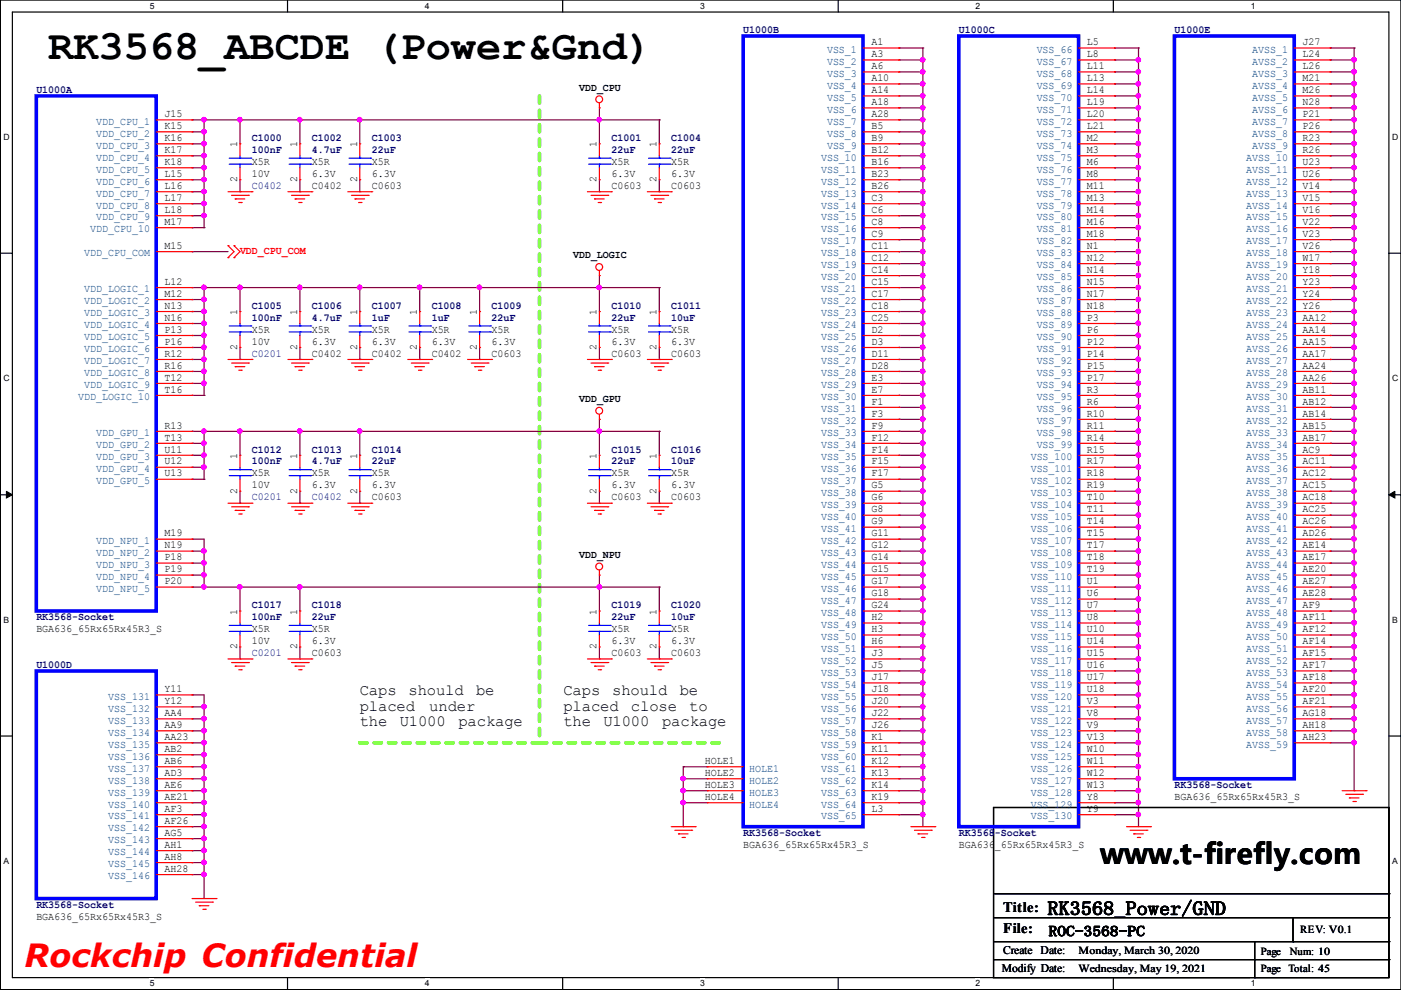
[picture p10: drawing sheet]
<svg xmlns="http://www.w3.org/2000/svg" width="297mm" height="210mm" viewBox="0 0 297 210" stroke-linecap="round" stroke-linejoin="round" font-family="sans-serif">
<defs><g id="words">
<text font-size="8.9" x="10.2" y="12.5">RK3568_ABCDE (Power&amp;Gnd)</text>
<text font-size="6.8" fill="#f00" x="5.2" y="205">Rockchip Confidential</text>
<text font-size="6" x="233.3" y="183.2">www.t-firefly.com</text>
<text font-size="4.1" x="222.1" y="194">RK3568_Power/GND</text>
<g font-size="3.3">
<text x="76.3" y="147.4">Caps</text>
<text x="86.6" y="147.4">should</text>
<text x="100.9" y="147.4">be</text>
<text x="119.5" y="147.4">Caps</text>
<text x="129.8" y="147.4">should</text>
<text x="144.1" y="147.4">be</text>
<text x="76.3" y="150.7">placed</text>
<text x="76.3" y="154">the</text>
<text x="84.8" y="154">U1000</text>
<text x="91" y="150.7">under</text>
<text x="97.2" y="154">package</text>
<text x="119.5" y="150.7">placed</text>
<text x="119.5" y="154">the</text>
<text x="127.9" y="154">U1000</text>
<text x="133.8" y="150.7">close</text>
<text x="140.4" y="154">package</text>
<text x="146.1" y="150.7">to</text>
</g>
<g font-size="3">
<text x="212.7" y="193.3">Title:</text>
<text x="212.7" y="197.9">File:</text>
<text x="222.3" y="198.5">ROC-3568-PC</text>
</g>
<g font-size="2.5">
<text x="212.7" y="202.4">Create Date:</text>
<text x="212.4" y="206.2">Modify Date:</text>
</g>
<g font-size="2.3" fill="#000080">
<text x="157.6" y="7">U1000B</text>
<text x="203.3" y="7">U1000C</text>
<text x="249" y="7">U1000E</text>
<text x="7.7" y="19.7">U1000A</text>
<text x="53.4" y="29.9">C1000</text>
<text x="66.1" y="29.9">C1002</text>
<text x="78.8" y="29.9">C1003</text>
<text x="129.6" y="29.9">C1001</text>
<text x="142.3" y="29.9">C1004</text>
<text x="53.4" y="32.4">100nF</text>
<text x="66.1" y="32.4">4.7uF</text>
<text x="78.8" y="32.4">22uF</text>
<text x="129.6" y="32.4">22uF</text>
<text x="142.3" y="32.4">22uF</text>
<text x="53.4" y="40.1">C0402</text>
<text x="53.4" y="65.5">C1005</text>
<text x="66.1" y="65.5">C1006</text>
<text x="78.8" y="65.5">C1007</text>
<text x="91.5" y="65.5">C1008</text>
<text x="104.2" y="65.5">C1009</text>
<text x="129.6" y="65.5">C1010</text>
<text x="142.3" y="65.5">C1011</text>
<text x="53.4" y="68">100nF</text>
<text x="66.1" y="68">4.7uF</text>
<text x="78.8" y="68">1uF</text>
<text x="91.5" y="68">1uF</text>
<text x="104.2" y="68">22uF</text>
<text x="129.6" y="68">22uF</text>
<text x="142.3" y="68">10uF</text>
<text x="53.4" y="75.6">C0201</text>
<text x="53.4" y="95.9">C1012</text>
<text x="66.1" y="95.9">C1013</text>
<text x="78.8" y="95.9">C1014</text>
<text x="129.6" y="95.9">C1015</text>
<text x="142.3" y="95.9">C1016</text>
<text x="53.4" y="98.5">100nF</text>
<text x="66.1" y="98.5">4.7uF</text>
<text x="78.8" y="98.5">22uF</text>
<text x="129.6" y="98.5">22uF</text>
<text x="142.3" y="98.5">10uF</text>
<text x="53.4" y="106.1">C0201</text>
<text x="66.1" y="106.1">C0402</text>
<text x="7.7" y="131.5">RK3568-Socket</text>
<text x="53.4" y="129">C1017</text>
<text x="53.4" y="131.5">100nF</text>
<text x="66.1" y="129">C1018</text>
<text x="66.1" y="131.5">22uF</text>
<text x="129.6" y="129">C1019</text>
<text x="129.6" y="131.5">22uF</text>
<text x="142.3" y="129">C1020</text>
<text x="142.3" y="131.5">10uF</text>
<text x="7.7" y="141.7">U1000D</text>
<text x="53.4" y="139.1">C0201</text>
<text x="249" y="167.1">RK3568-Socket</text>
<text x="157.6" y="177.2">RK3568-Socket</text>
<text x="203.3" y="177.2">RK3568-Socket</text>
<text x="7.7" y="192.5">RK3568-Socket</text>
</g>
<g font-size="2.3" fill="#004080">
<text x="175.3" y="11.2">VSS_1</text>
<text x="219.8" y="11.2">VSS_66</text>
<text x="265.5" y="11.2">AVSS_1</text>
<text x="175.3" y="13.7">VSS_2</text>
<text x="175.3" y="16.3">VSS_3</text>
<text x="219.8" y="13.7">VSS_67</text>
<text x="219.8" y="16.3">VSS_68</text>
<text x="265.5" y="13.7">AVSS_2</text>
<text x="265.5" y="16.3">AVSS_3</text>
<text x="175.3" y="18.8">VSS_4</text>
<text x="175.3" y="21.4">VSS_5</text>
<text x="175.3" y="23.9">VSS_6</text>
<text x="219.8" y="18.8">VSS_69</text>
<text x="219.8" y="21.4">VSS_70</text>
<text x="219.8" y="23.9">VSS_71</text>
<text x="265.5" y="18.8">AVSS_4</text>
<text x="265.5" y="21.4">AVSS_5</text>
<text x="265.5" y="23.9">AVSS_6</text>
<text x="20.4" y="29">VDD_CPU_2</text>
<text x="20.4" y="26.4">VDD_CPU_1</text>
<text x="175.3" y="26.4">VSS_7</text>
<text x="175.3" y="29">VSS_8</text>
<text x="219.8" y="26.4">VSS_72</text>
<text x="219.8" y="29">VSS_73</text>
<text x="265.5" y="26.4">AVSS_7</text>
<text x="265.5" y="29">AVSS_8</text>
<text x="20.4" y="31.5">VDD_CPU_3</text>
<text x="20.4" y="34.1">VDD_CPU_4</text>
<text x="174.1" y="34.1">VSS_10</text>
<text x="175.3" y="31.5">VSS_9</text>
<text x="219.8" y="31.5">VSS_74</text>
<text x="219.8" y="34.1">VSS_75</text>
<text x="264.2" y="34.1">AVSS_10</text>
<text x="265.5" y="31.5">AVSS_9</text>
<text x="20.4" y="36.6">VDD_CPU_5</text>
<text x="20.4" y="39.1">VDD_CPU_6</text>
<text x="20.4" y="41.7">VDD_CPU_7</text>
<text x="174.1" y="36.6">VSS_11</text>
<text x="174.1" y="39.1">VSS_12</text>
<text x="174.1" y="41.7">VSS_13</text>
<text x="219.8" y="36.6">VSS_76</text>
<text x="219.8" y="39.1">VSS_77</text>
<text x="219.8" y="41.7">VSS_78</text>
<text x="264.2" y="36.6">AVSS_11</text>
<text x="264.2" y="39.1">AVSS_12</text>
<text x="264.2" y="41.7">AVSS_13</text>
<text x="20.4" y="44.2">VDD_CPU_8</text>
<text x="20.4" y="46.8">VDD_CPU_9</text>
<text x="174.1" y="44.2">VSS_14</text>
<text x="174.1" y="46.8">VSS_15</text>
<text x="219.8" y="44.2">VSS_79</text>
<text x="219.8" y="46.8">VSS_80</text>
<text x="264.2" y="44.2">AVSS_14</text>
<text x="264.2" y="46.8">AVSS_15</text>
<text x="19.1" y="49.3">VDD_CPU_10</text>
<text x="174.1" y="49.3">VSS_16</text>
<text x="174.1" y="51.8">VSS_17</text>
<text x="219.8" y="49.3">VSS_81</text>
<text x="219.8" y="51.8">VSS_82</text>
<text x="264.2" y="49.3">AVSS_16</text>
<text x="264.2" y="51.8">AVSS_17</text>
<text x="17.9" y="54.4">VDD_CPU_COM</text>
<text x="174.1" y="54.4">VSS_18</text>
<text x="174.1" y="56.9">VSS_19</text>
<text x="174.1" y="59.5">VSS_20</text>
<text x="219.8" y="54.4">VSS_83</text>
<text x="219.8" y="56.9">VSS_84</text>
<text x="219.8" y="59.5">VSS_85</text>
<text x="264.2" y="54.4">AVSS_18</text>
<text x="264.2" y="56.9">AVSS_19</text>
<text x="264.2" y="59.5">AVSS_20</text>
<text x="17.9" y="62">VDD_LOGIC_1</text>
<text x="17.9" y="64.5">VDD_LOGIC_2</text>
<text x="174.1" y="62">VSS_21</text>
<text x="174.1" y="64.5">VSS_22</text>
<text x="219.8" y="62">VSS_86</text>
<text x="219.8" y="64.5">VSS_87</text>
<text x="264.2" y="62">AVSS_21</text>
<text x="264.2" y="64.5">AVSS_22</text>
<text x="17.9" y="67.1">VDD_LOGIC_3</text>
<text x="17.9" y="69.6">VDD_LOGIC_4</text>
<text x="174.1" y="67.1">VSS_23</text>
<text x="174.1" y="69.6">VSS_24</text>
<text x="219.8" y="67.1">VSS_88</text>
<text x="219.8" y="69.6">VSS_89</text>
<text x="264.2" y="67.1">AVSS_23</text>
<text x="264.2" y="69.6">AVSS_24</text>
<text x="17.9" y="72.2">VDD_LOGIC_5</text>
<text x="17.9" y="74.7">VDD_LOGIC_6</text>
<text x="17.9" y="77.2">VDD_LOGIC_7</text>
<text x="174.1" y="72.2">VSS_25</text>
<text x="174.1" y="74.7">VSS_26</text>
<text x="174.1" y="77.2">VSS_27</text>
<text x="219.8" y="72.2">VSS_90</text>
<text x="219.8" y="74.7">VSS_91</text>
<text x="219.8" y="77.2">VSS_92</text>
<text x="264.2" y="72.2">AVSS_25</text>
<text x="264.2" y="74.7">AVSS_26</text>
<text x="264.2" y="77.2">AVSS_27</text>
<text x="17.9" y="79.8">VDD_LOGIC_8</text>
<text x="17.9" y="82.3">VDD_LOGIC_9</text>
<text x="174.1" y="79.8">VSS_28</text>
<text x="174.1" y="82.3">VSS_29</text>
<text x="219.8" y="79.8">VSS_93</text>
<text x="219.8" y="82.3">VSS_94</text>
<text x="264.2" y="79.8">AVSS_28</text>
<text x="264.2" y="82.3">AVSS_29</text>
<text x="16.6" y="84.9">VDD_LOGIC_10</text>
<text x="174.1" y="84.9">VSS_30</text>
<text x="174.1" y="87.4">VSS_31</text>
<text x="174.1" y="89.9">VSS_32</text>
<text x="219.8" y="84.9">VSS_95</text>
<text x="219.8" y="87.4">VSS_96</text>
<text x="219.8" y="89.9">VSS_97</text>
<text x="264.2" y="84.9">AVSS_30</text>
<text x="264.2" y="87.4">AVSS_31</text>
<text x="264.2" y="89.9">AVSS_32</text>
<text x="20.4" y="92.5">VDD_GPU_1</text>
<text x="20.4" y="95">VDD_GPU_2</text>
<text x="174.1" y="92.5">VSS_33</text>
<text x="174.1" y="95">VSS_34</text>
<text x="219.8" y="92.5">VSS_98</text>
<text x="219.8" y="95">VSS_99</text>
<text x="264.2" y="92.5">AVSS_33</text>
<text x="264.2" y="95">AVSS_34</text>
<text x="20.4" y="97.6">VDD_GPU_3</text>
<text x="20.4" y="100.1">VDD_GPU_4</text>
<text x="174.1" y="97.6">VSS_35</text>
<text x="174.1" y="100.1">VSS_36</text>
<text x="218.5" y="97.6">VSS_100</text>
<text x="218.5" y="100.1">VSS_101</text>
<text x="264.2" y="97.6">AVSS_35</text>
<text x="264.2" y="100.1">AVSS_36</text>
<text x="20.4" y="102.6">VDD_GPU_5</text>
<text x="174.1" y="102.6">VSS_37</text>
<text x="174.1" y="105.2">VSS_38</text>
<text x="174.1" y="107.7">VSS_39</text>
<text x="218.5" y="102.6">VSS_102</text>
<text x="218.5" y="105.2">VSS_103</text>
<text x="218.5" y="107.7">VSS_104</text>
<text x="264.2" y="102.6">AVSS_37</text>
<text x="264.2" y="105.2">AVSS_38</text>
<text x="264.2" y="107.7">AVSS_39</text>
<text x="174.1" y="110.3">VSS_40</text>
<text x="174.1" y="112.8">VSS_41</text>
<text x="218.5" y="110.3">VSS_105</text>
<text x="218.5" y="112.8">VSS_106</text>
<text x="264.2" y="110.3">AVSS_40</text>
<text x="264.2" y="112.8">AVSS_41</text>
<text x="20.4" y="115.3">VDD_NPU_1</text>
<text x="20.4" y="117.9">VDD_NPU_2</text>
<text x="174.1" y="115.3">VSS_42</text>
<text x="174.1" y="117.9">VSS_43</text>
<text x="218.5" y="115.3">VSS_107</text>
<text x="218.5" y="117.9">VSS_108</text>
<text x="264.2" y="115.3">AVSS_42</text>
<text x="264.2" y="117.9">AVSS_43</text>
<text x="20.4" y="120.4">VDD_NPU_3</text>
<text x="20.4" y="123">VDD_NPU_4</text>
<text x="20.4" y="125.5">VDD_NPU_5</text>
<text x="174.1" y="120.4">VSS_44</text>
<text x="174.1" y="123">VSS_45</text>
<text x="174.1" y="125.5">VSS_46</text>
<text x="218.5" y="120.4">VSS_109</text>
<text x="218.5" y="123">VSS_110</text>
<text x="218.5" y="125.5">VSS_111</text>
<text x="264.2" y="120.4">AVSS_44</text>
<text x="264.2" y="123">AVSS_45</text>
<text x="264.2" y="125.5">AVSS_46</text>
<text x="174.1" y="128">VSS_47</text>
<text x="174.1" y="130.6">VSS_48</text>
<text x="218.5" y="128">VSS_112</text>
<text x="218.5" y="130.6">VSS_113</text>
<text x="264.2" y="128">AVSS_47</text>
<text x="264.2" y="130.6">AVSS_48</text>
<text x="174.1" y="133.1">VSS_49</text>
<text x="174.1" y="135.7">VSS_50</text>
<text x="218.5" y="133.1">VSS_114</text>
<text x="218.5" y="135.7">VSS_115</text>
<text x="264.2" y="133.1">AVSS_49</text>
<text x="264.2" y="135.7">AVSS_50</text>
<text x="174.1" y="138.2">VSS_51</text>
<text x="174.1" y="140.7">VSS_52</text>
<text x="174.1" y="143.3">VSS_53</text>
<text x="218.5" y="138.2">VSS_116</text>
<text x="218.5" y="140.7">VSS_117</text>
<text x="218.5" y="143.3">VSS_118</text>
<text x="264.2" y="138.2">AVSS_51</text>
<text x="264.2" y="140.7">AVSS_52</text>
<text x="264.2" y="143.3">AVSS_53</text>
<text x="22.9" y="148.4">VSS_131</text>
<text x="174.1" y="145.8">VSS_54</text>
<text x="174.1" y="148.4">VSS_55</text>
<text x="218.5" y="145.8">VSS_119</text>
<text x="218.5" y="148.4">VSS_120</text>
<text x="264.2" y="145.8">AVSS_54</text>
<text x="264.2" y="148.4">AVSS_55</text>
<text x="22.9" y="150.9">VSS_132</text>
<text x="22.9" y="153.4">VSS_133</text>
<text x="22.9" y="156">VSS_134</text>
<text x="174.1" y="150.9">VSS_56</text>
<text x="174.1" y="153.4">VSS_57</text>
<text x="174.1" y="156">VSS_58</text>
<text x="218.5" y="150.9">VSS_121</text>
<text x="218.5" y="153.4">VSS_122</text>
<text x="218.5" y="156">VSS_123</text>
<text x="264.2" y="150.9">AVSS_56</text>
<text x="264.2" y="153.4">AVSS_57</text>
<text x="264.2" y="156">AVSS_58</text>
<text x="22.9" y="158.5">VSS_135</text>
<text x="22.9" y="161.1">VSS_136</text>
<text x="174.1" y="158.5">VSS_59</text>
<text x="174.1" y="161.1">VSS_60</text>
<text x="218.5" y="158.5">VSS_124</text>
<text x="218.5" y="161.1">VSS_125</text>
<text x="264.2" y="158.5">AVSS_59</text>
<text x="22.9" y="163.6">VSS_137</text>
<text x="22.9" y="166.1">VSS_138</text>
<text x="158.8" y="163.6">HOLE1</text>
<text x="158.8" y="166.1">HOLE2</text>
<text x="174.1" y="163.6">VSS_61</text>
<text x="174.1" y="166.1">VSS_62</text>
<text x="218.5" y="163.6">VSS_126</text>
<text x="218.5" y="166.1">VSS_127</text>
<text x="22.9" y="168.7">VSS_139</text>
<text x="22.9" y="171.2">VSS_140</text>
<text x="22.9" y="173.8">VSS_141</text>
<text x="158.8" y="168.7">HOLE3</text>
<text x="158.8" y="171.2">HOLE4</text>
<text x="174.1" y="168.7">VSS_63</text>
<text x="174.1" y="171.2">VSS_64</text>
<text x="174.1" y="173.8">VSS_65</text>
<text x="218.5" y="168.7">VSS_128</text>
<text x="218.5" y="171.2">VSS_129</text>
<text x="218.5" y="173.8">VSS_130</text>
<text x="22.9" y="176.3">VSS_142</text>
<text x="22.9" y="178.8">VSS_143</text>
<text x="22.9" y="181.4">VSS_144</text>
<text x="22.9" y="183.9">VSS_145</text>
<text x="22.9" y="186.5">VSS_146</text>
</g>
<g font-size="2.3">
<text x="184.7" y="9.6">A1</text>
<text x="230.5" y="9.6">L5</text>
<text x="276.2" y="9.6">J27</text>
<text x="184.7" y="12.1">A3</text>
<text x="184.7" y="14.7">A6</text>
<text x="184.7" y="17.2">A10</text>
<text x="230.5" y="12.1">L8</text>
<text x="230.5" y="14.7">L11</text>
<text x="230.5" y="17.2">L13</text>
<text x="276.2" y="12.1">L24</text>
<text x="276.2" y="14.7">L26</text>
<text x="276.2" y="17.2">M21</text>
<text x="122.8" y="19.2">VDD_CPU</text>
<text x="184.7" y="19.7">A14</text>
<text x="184.7" y="22.3">A18</text>
<text x="230.5" y="19.7">L14</text>
<text x="230.5" y="22.3">L19</text>
<text x="276.2" y="19.7">M26</text>
<text x="276.2" y="22.3">N28</text>
<text x="34.9" y="27.4">K15</text>
<text x="34.9" y="29.9">K16</text>
<text x="34.9" y="24.8">J15</text>
<text x="184.7" y="24.8">A28</text>
<text x="184.7" y="27.4">B5</text>
<text x="184.7" y="29.9">B9</text>
<text x="230.5" y="24.8">L20</text>
<text x="230.5" y="27.4">L21</text>
<text x="230.5" y="29.9">M2</text>
<text x="276.2" y="24.8">P21</text>
<text x="276.2" y="27.4">P26</text>
<text x="276.2" y="29.9">R23</text>
<text x="34.9" y="32.4">K17</text>
<text x="34.9" y="35">K18</text>
<text x="50.3" y="31.3" transform="rotate(-90 50.3 31.3)">1</text>
<text x="53.4" y="35">X5R</text>
<text x="63" y="31.3" transform="rotate(-90 63 31.3)">1</text>
<text x="66.1" y="35">X5R</text>
<text x="75.7" y="31.3" transform="rotate(-90 75.7 31.3)">1</text>
<text x="78.8" y="35">X5R</text>
<text x="126.5" y="31.3" transform="rotate(-90 126.5 31.3)">1</text>
<text x="129.6" y="35">X5R</text>
<text x="139.2" y="31.3" transform="rotate(-90 139.2 31.3)">1</text>
<text x="142.3" y="35">X5R</text>
<text x="184.7" y="32.4">B12</text>
<text x="184.7" y="35">B16</text>
<text x="230.5" y="32.4">M3</text>
<text x="230.5" y="35">M6</text>
<text x="276.2" y="32.4">R26</text>
<text x="276.2" y="35">U23</text>
<text x="34.9" y="37.5">L15</text>
<text x="34.9" y="40.1">L16</text>
<text x="50.3" y="38.6" transform="rotate(-90 50.3 38.6)">2</text>
<text x="53.4" y="37.5">10V</text>
<text x="63" y="38.6" transform="rotate(-90 63 38.6)">2</text>
<text x="66.1" y="40.1">C0402</text>
<text x="66.1" y="37.5">6.3V</text>
<text x="75.7" y="38.6" transform="rotate(-90 75.7 38.6)">2</text>
<text x="78.8" y="40.1">C0603</text>
<text x="78.8" y="37.5">6.3V</text>
<text x="126.5" y="38.6" transform="rotate(-90 126.5 38.6)">2</text>
<text x="129.6" y="40.1">C0603</text>
<text x="129.6" y="37.5">6.3V</text>
<text x="139.2" y="38.6" transform="rotate(-90 139.2 38.6)">2</text>
<text x="142.3" y="40.1">C0603</text>
<text x="142.3" y="37.5">6.3V</text>
<text x="184.7" y="37.5">B23</text>
<text x="184.7" y="40.1">B26</text>
<text x="230.5" y="37.5">M8</text>
<text x="230.5" y="40.1">M11</text>
<text x="276.2" y="37.5">U26</text>
<text x="276.2" y="40.1">V14</text>
<text x="34.9" y="42.6">L17</text>
<text x="34.9" y="45.1">L18</text>
<text x="34.9" y="47.7">M17</text>
<text x="184.7" y="42.6">C3</text>
<text x="184.7" y="45.1">C6</text>
<text x="184.7" y="47.7">C8</text>
<text x="230.5" y="42.6">M13</text>
<text x="230.5" y="45.1">M14</text>
<text x="230.5" y="47.7">M16</text>
<text x="276.2" y="42.6">V15</text>
<text x="276.2" y="45.1">V16</text>
<text x="276.2" y="47.7">V22</text>
<text x="34.9" y="52.8">M15</text>
<text x="184.7" y="50.2">C9</text>
<text x="184.7" y="52.8">C11</text>
<text x="230.5" y="50.2">M18</text>
<text x="230.5" y="52.8">N1</text>
<text x="276.2" y="50.2">V23</text>
<text x="276.2" y="52.8">V26</text>
<text x="121.5" y="54.8">VDD_LOGIC</text>
<text x="184.7" y="55.3">C12</text>
<text x="184.7" y="57.8">C14</text>
<text x="230.5" y="55.3">N12</text>
<text x="230.5" y="57.8">N14</text>
<text x="276.2" y="55.3">W17</text>
<text x="276.2" y="57.8">Y18</text>
<text x="34.9" y="60.4">L12</text>
<text x="34.9" y="62.9">M12</text>
<text x="34.9" y="65.5">N13</text>
<text x="184.7" y="60.4">C15</text>
<text x="184.7" y="62.9">C17</text>
<text x="184.7" y="65.5">C18</text>
<text x="230.5" y="60.4">N15</text>
<text x="230.5" y="62.9">N17</text>
<text x="230.5" y="65.5">N18</text>
<text x="276.2" y="60.4">Y23</text>
<text x="276.2" y="62.9">Y24</text>
<text x="276.2" y="65.5">Y26</text>
<text x="34.9" y="68">N16</text>
<text x="34.9" y="70.5">P13</text>
<text x="50.3" y="66.8" transform="rotate(-90 50.3 66.8)">1</text>
<text x="53.4" y="70.5">X5R</text>
<text x="63" y="66.8" transform="rotate(-90 63 66.8)">1</text>
<text x="66.1" y="70.5">X5R</text>
<text x="75.7" y="66.8" transform="rotate(-90 75.7 66.8)">1</text>
<text x="78.8" y="70.5">X5R</text>
<text x="88.4" y="66.8" transform="rotate(-90 88.4 66.8)">1</text>
<text x="91.5" y="70.5">X5R</text>
<text x="101.1" y="66.8" transform="rotate(-90 101.1 66.8)">1</text>
<text x="104.2" y="70.5">X5R</text>
<text x="126.5" y="66.8" transform="rotate(-90 126.5 66.8)">1</text>
<text x="129.6" y="70.5">X5R</text>
<text x="139.2" y="66.8" transform="rotate(-90 139.2 66.8)">1</text>
<text x="142.3" y="70.5">X5R</text>
<text x="184.7" y="68">C25</text>
<text x="184.7" y="70.5">D2</text>
<text x="230.5" y="68">P3</text>
<text x="230.5" y="70.5">P6</text>
<text x="276.2" y="68">AA12</text>
<text x="276.2" y="70.5">AA14</text>
<text x="34.9" y="73.1">P16</text>
<text x="34.9" y="75.6">R12</text>
<text x="50.3" y="74.2" transform="rotate(-90 50.3 74.2)">2</text>
<text x="53.4" y="73.1">10V</text>
<text x="63" y="74.2" transform="rotate(-90 63 74.2)">2</text>
<text x="66.1" y="75.6">C0402</text>
<text x="66.1" y="73.1">6.3V</text>
<text x="75.7" y="74.2" transform="rotate(-90 75.7 74.2)">2</text>
<text x="78.8" y="75.6">C0402</text>
<text x="78.8" y="73.1">6.3V</text>
<text x="88.4" y="74.2" transform="rotate(-90 88.4 74.2)">2</text>
<text x="91.5" y="75.6">C0402</text>
<text x="91.5" y="73.1">6.3V</text>
<text x="101.1" y="74.2" transform="rotate(-90 101.1 74.2)">2</text>
<text x="104.2" y="75.6">C0603</text>
<text x="104.2" y="73.1">6.3V</text>
<text x="126.5" y="74.2" transform="rotate(-90 126.5 74.2)">2</text>
<text x="129.6" y="75.6">C0603</text>
<text x="129.6" y="73.1">6.3V</text>
<text x="139.2" y="74.2" transform="rotate(-90 139.2 74.2)">2</text>
<text x="142.3" y="75.6">C0603</text>
<text x="142.3" y="73.1">6.3V</text>
<text x="184.7" y="73.1">D3</text>
<text x="184.7" y="75.6">D11</text>
<text x="230.5" y="73.1">P12</text>
<text x="230.5" y="75.6">P14</text>
<text x="276.2" y="73.1">AA15</text>
<text x="276.2" y="75.6">AA17</text>
<text x="34.9" y="78.2">R16</text>
<text x="34.9" y="80.7">T12</text>
<text x="34.9" y="83.2">T16</text>
<text x="184.7" y="78.2">D28</text>
<text x="184.7" y="80.7">E3</text>
<text x="184.7" y="83.2">E7</text>
<text x="230.5" y="78.2">P15</text>
<text x="230.5" y="80.7">P17</text>
<text x="230.5" y="83.2">R3</text>
<text x="276.2" y="78.2">AA24</text>
<text x="276.2" y="80.7">AA26</text>
<text x="276.2" y="83.2">AB11</text>
<text x="122.8" y="85.3">VDD_GPU</text>
<text x="184.7" y="85.8">F1</text>
<text x="184.7" y="88.3">F3</text>
<text x="230.5" y="85.8">R6</text>
<text x="230.5" y="88.3">R10</text>
<text x="276.2" y="85.8">AB12</text>
<text x="276.2" y="88.3">AB14</text>
<text x="34.9" y="90.9">R13</text>
<text x="34.9" y="93.4">T13</text>
<text x="34.9" y="95.9">U11</text>
<text x="184.7" y="90.9">F9</text>
<text x="184.7" y="93.4">F12</text>
<text x="184.7" y="95.9">F14</text>
<text x="230.5" y="90.9">R11</text>
<text x="230.5" y="93.4">R14</text>
<text x="230.5" y="95.9">R15</text>
<text x="276.2" y="90.9">AB15</text>
<text x="276.2" y="93.4">AB17</text>
<text x="276.2" y="95.9">AC9</text>
<text x="34.9" y="98.5">U12</text>
<text x="34.9" y="101">U13</text>
<text x="50.3" y="97.3" transform="rotate(-90 50.3 97.3)">1</text>
<text x="53.4" y="101">X5R</text>
<text x="63" y="97.3" transform="rotate(-90 63 97.3)">1</text>
<text x="66.1" y="101">X5R</text>
<text x="75.7" y="97.3" transform="rotate(-90 75.7 97.3)">1</text>
<text x="78.8" y="101">X5R</text>
<text x="126.5" y="97.3" transform="rotate(-90 126.5 97.3)">1</text>
<text x="129.6" y="101">X5R</text>
<text x="139.2" y="97.3" transform="rotate(-90 139.2 97.3)">1</text>
<text x="142.3" y="101">X5R</text>
<text x="184.7" y="98.5">F15</text>
<text x="184.7" y="101">F17</text>
<text x="230.5" y="98.5">R17</text>
<text x="230.5" y="101">R18</text>
<text x="276.2" y="98.5">AC11</text>
<text x="276.2" y="101">AC12</text>
<text x="50.3" y="104.7" transform="rotate(-90 50.3 104.7)">2</text>
<text x="53.4" y="103.6">10V</text>
<text x="63" y="104.7" transform="rotate(-90 63 104.7)">2</text>
<text x="66.1" y="103.6">6.3V</text>
<text x="75.7" y="104.7" transform="rotate(-90 75.7 104.7)">2</text>
<text x="78.8" y="106.1">C0603</text>
<text x="78.8" y="103.6">6.3V</text>
<text x="126.5" y="104.7" transform="rotate(-90 126.5 104.7)">2</text>
<text x="129.6" y="106.1">C0603</text>
<text x="129.6" y="103.6">6.3V</text>
<text x="139.2" y="104.7" transform="rotate(-90 139.2 104.7)">2</text>
<text x="142.3" y="106.1">C0603</text>
<text x="142.3" y="103.6">6.3V</text>
<text x="184.7" y="103.6">G5</text>
<text x="184.7" y="106.1">G6</text>
<text x="230.5" y="103.6">R19</text>
<text x="230.5" y="106.1">T10</text>
<text x="276.2" y="103.6">AC15</text>
<text x="276.2" y="106.1">AC18</text>
<text x="34.9" y="113.7">M19</text>
<text x="184.7" y="108.6">G8</text>
<text x="184.7" y="111.2">G9</text>
<text x="184.7" y="113.7">G11</text>
<text x="230.5" y="108.6">T11</text>
<text x="230.5" y="111.2">T14</text>
<text x="230.5" y="113.7">T15</text>
<text x="276.2" y="108.6">AC25</text>
<text x="276.2" y="111.2">AC26</text>
<text x="276.2" y="113.7">AD26</text>
<text x="34.9" y="116.3">N19</text>
<text x="34.9" y="118.8">P18</text>
<text x="122.8" y="118.3">VDD_NPU</text>
<text x="184.7" y="116.3">G12</text>
<text x="184.7" y="118.8">G14</text>
<text x="230.5" y="116.3">T17</text>
<text x="230.5" y="118.8">T18</text>
<text x="276.2" y="116.3">AE14</text>
<text x="276.2" y="118.8">AE17</text>
<text x="34.9" y="121.3">P19</text>
<text x="34.9" y="123.9">P20</text>
<text x="184.7" y="121.3">G15</text>
<text x="184.7" y="123.9">G17</text>
<text x="230.5" y="121.3">T19</text>
<text x="230.5" y="123.9">U1</text>
<text x="276.2" y="121.3">AE20</text>
<text x="276.2" y="123.9">AE27</text>
<text x="50.3" y="130.3" transform="rotate(-90 50.3 130.3)">1</text>
<text x="63" y="130.3" transform="rotate(-90 63 130.3)">1</text>
<text x="126.5" y="130.3" transform="rotate(-90 126.5 130.3)">1</text>
<text x="139.2" y="130.3" transform="rotate(-90 139.2 130.3)">1</text>
<text x="184.7" y="126.4">G18</text>
<text x="184.7" y="129">G24</text>
<text x="184.7" y="131.5">H2</text>
<text x="230.5" y="126.4">U6</text>
<text x="230.5" y="129">U7</text>
<text x="230.5" y="131.5">U8</text>
<text x="276.2" y="126.4">AE28</text>
<text x="276.2" y="129">AF9</text>
<text x="276.2" y="131.5">AF11</text>
<text x="7.7" y="134">BGA636_65Rx65Rx45R3_S</text>
<text x="50.3" y="137.7" transform="rotate(-90 50.3 137.7)">2</text>
<text x="53.4" y="134">X5R</text>
<text x="53.4" y="136.6">10V</text>
<text x="63" y="137.7" transform="rotate(-90 63 137.7)">2</text>
<text x="66.1" y="134">X5R</text>
<text x="66.1" y="136.6">6.3V</text>
<text x="126.5" y="137.7" transform="rotate(-90 126.5 137.7)">2</text>
<text x="129.6" y="134">X5R</text>
<text x="129.6" y="136.6">6.3V</text>
<text x="139.2" y="137.7" transform="rotate(-90 139.2 137.7)">2</text>
<text x="142.3" y="134">X5R</text>
<text x="142.3" y="136.6">6.3V</text>
<text x="184.7" y="134">H3</text>
<text x="184.7" y="136.6">H6</text>
<text x="230.5" y="134">U10</text>
<text x="230.5" y="136.6">U14</text>
<text x="276.2" y="134">AF12</text>
<text x="276.2" y="136.6">AF14</text>
<text x="66.1" y="139.1">C0603</text>
<text x="129.6" y="139.1">C0603</text>
<text x="142.3" y="139.1">C0603</text>
<text x="184.7" y="139.1">J3</text>
<text x="184.7" y="141.7">J5</text>
<text x="230.5" y="139.1">U15</text>
<text x="230.5" y="141.7">U16</text>
<text x="276.2" y="139.1">AF15</text>
<text x="276.2" y="141.7">AF17</text>
<text x="34.9" y="146.7">Y11</text>
<text x="34.9" y="149.3">Y12</text>
<text x="184.7" y="144.2">J17</text>
<text x="184.7" y="146.7">J18</text>
<text x="184.7" y="149.3">J20</text>
<text x="230.5" y="144.2">U17</text>
<text x="230.5" y="146.7">U18</text>
<text x="230.5" y="149.3">V3</text>
<text x="276.2" y="144.2">AF18</text>
<text x="276.2" y="146.7">AF20</text>
<text x="276.2" y="149.3">AF21</text>
<text x="34.9" y="151.8">AA4</text>
<text x="34.9" y="154.4">AA9</text>
<text x="184.7" y="151.8">J22</text>
<text x="184.7" y="154.4">J26</text>
<text x="230.5" y="151.8">V8</text>
<text x="230.5" y="154.4">V9</text>
<text x="276.2" y="151.8">AG18</text>
<text x="276.2" y="154.4">AH18</text>
<text x="34.9" y="156.9">AA23</text>
<text x="34.9" y="159.4">AB2</text>
<text x="34.9" y="162">AB6</text>
<text x="149.4" y="162">HOLE1</text>
<text x="184.7" y="156.9">K1</text>
<text x="184.7" y="159.4">K11</text>
<text x="184.7" y="162">K12</text>
<text x="230.5" y="156.9">V13</text>
<text x="230.5" y="159.4">W10</text>
<text x="230.5" y="162">W11</text>
<text x="276.2" y="156.9">AH23</text>
<text x="34.9" y="164.5">AD3</text>
<text x="34.9" y="167.1">AE6</text>
<text x="149.4" y="164.5">HOLE2</text>
<text x="149.4" y="167.1">HOLE3</text>
<text x="184.7" y="164.5">K13</text>
<text x="184.7" y="167.1">K14</text>
<text x="230.5" y="164.5">W12</text>
<text x="230.5" y="167.1">W13</text>
<text x="34.9" y="169.6">AE21</text>
<text x="34.9" y="172.1">AF3</text>
<text x="149.4" y="169.6">HOLE4</text>
<text x="184.7" y="169.6">K19</text>
<text x="184.7" y="172.1">L3</text>
<text x="230.5" y="169.6">Y8</text>
<text x="230.5" y="172.1">Y9</text>
<text x="249" y="169.6">BGA636_65Rx65Rx45R3_S</text>
<text x="34.9" y="174.7">AF26</text>
<text x="34.9" y="177.2">AG5</text>
<text x="34.9" y="179.8">AH1</text>
<text x="157.6" y="179.8">BGA636_65Rx65Rx45R3_S</text>
<text x="203.3" y="179.8">BGA636_65Rx65Rx45R3_S</text>
<text x="34.9" y="182.3">AH8</text>
<text x="34.9" y="184.8">AH28</text>
<text x="7.7" y="195">BGA636_65Rx65Rx45R3_S</text>
<text x="275.7" y="197.9">REV: V0.1</text>
<text x="228.7" y="202.2">Monday, March 30, 2020</text>
<text x="267.3" y="202.5">Page</text>
<text x="273.5" y="202.5">Num: 10</text>
<text x="228.7" y="206">Wednesday, May 19, 2021</text>
<text x="267.3" y="206">Page</text>
<text x="273.2" y="206">Total: 45</text>
</g>
<text font-size="2.3" fill="#f00" x="50.9" y="53.8">VDD_CPU_COM</text>
<g font-size="1.8">
<text x="31.7" y="1.9">5</text>
<text x="90.1" y="1.9">4</text>
<text x="148.4" y="1.9">3</text>
<text x="206.8" y="1.9">2</text>
<text x="265.2" y="1.9">1</text>
<text x=".8" y="29.7">D</text>
<text x="295.1" y="29.7">D</text>
<text x=".8" y="80.9">C</text>
<text x="295.1" y="80.9">C</text>
<text x=".8" y="132.1">B</text>
<text x="295.1" y="132.1">B</text>
<text x=".8" y="183.2">A</text>
<text x="295.1" y="183.2">A</text>
<text x="31.7" y="209.1">5</text>
<text x="90.1" y="209.1">4</text>
<text x="148.4" y="209.1">3</text>
<text x="206.8" y="209.1">2</text>
<text x="265.2" y="209.1">1</text>
</g>
</g></defs>
<path d="M.1 0h296.9v209.8h-296.9zM2.6 2.6h291.9v204.7h-291.9z" fill="none" stroke="#000" stroke-width=".25"/>
<g fill="#fff">
<path d="M31.7 .3h1v1.9h-1z"/>
<path d="M31.7 207.5h1v2h-1z"/>
</g>
<path d="M61 0v2.6M61 207.3v2.5" fill="none" stroke="#000" stroke-width=".25"/>
<g fill="#fff">
<path d="M90.1 .3h.9v1.9h-.9z"/>
<path d="M90.1 207.5h.9v2h-.9z"/>
</g>
<path d="M119.3 0v2.6M119.3 207.3v2.5" fill="none" stroke="#000" stroke-width=".25"/>
<g fill="#fff">
<path d="M148.4 .3h1v1.9h-1z"/>
<path d="M148.4 207.5h1v2h-1z"/>
</g>
<path d="M177.7 0v2.6M177.7 207.3v2.5" fill="none" stroke="#000" stroke-width=".25"/>
<g fill="#fff">
<path d="M206.8 .3h1v1.9h-1z"/>
<path d="M206.8 207.5h1v2h-1z"/>
</g>
<path d="M236.1 0v2.6M236.1 207.3v2.5" fill="none" stroke="#000" stroke-width=".25"/>
<g fill="#fff">
<path d="M265.2 .3h.9v1.9h-.9z"/>
<path d="M265.2 207.5h.9v2h-.9z"/>
<path d="M.8 28.1h1.1v2h-1.1z"/>
<path d="M295.1 28.1h1.2v2h-1.2z"/>
<path d="M.8 79.3h1.1v1.9h-1.1z"/>
<path d="M295.1 79.3h1.2v1.9h-1.2z"/>
</g>
<path d="M.1 53.7h2.5M294.5 53.7h2.5" fill="none" stroke="#000" stroke-width=".25"/>
<g fill="#fff">
<path d="M.8 130.5h1.1v1.9h-1.1z"/>
<path d="M295.1 130.5h1.1v1.9h-1.1z"/>
</g>
<path d="M.1 104.9h2.5M294.5 104.9h2.5" fill="none" stroke="#000" stroke-width=".25"/>
<path d="M1.4 104.2l1.2 .7-1.2 .7zM294.5 104.9l1.2-.7v1.4z" fill="#000" stroke="#000" stroke-width=".21"/>
<g fill="#fff">
<path d="M.8 181.6h1v2h-1z"/>
<path d="M295.1 181.6h1.1v2h-1.1z"/>
</g>
<path d="M.1 156.1h2.5M294.5 156.1h2.5" fill="none" stroke="#000" stroke-width=".25"/>
<path d="M114.4 20.3v137.2" fill="none" stroke="#80ff00" stroke-width=".76" stroke-dasharray="1.5 1.5"/>
<circle cx="114.4" cy="157.5" r=".38" fill="#80ff00" stroke-dasharray="1.5 1.5"/>
<path d="M152.5 157.5h-38.1" fill="none" stroke="#0f0" stroke-width=".76" stroke-dasharray="1.5 1.5"/>
<circle cx="114.4" cy="157.5" r=".38" fill="#0f0" stroke-dasharray="1.5 1.5"/>
<path d="M114.4 157.5h-38.1" fill="none" stroke="#0f0" stroke-width=".76" stroke-dasharray="1.5 1.5"/>
<circle cx="76.3" cy="157.5" r=".38" fill="#0f0" stroke-dasharray="1.5 1.5"/>
<g fill="none" stroke="#800040" stroke-width=".25">
<path d="M190.6 10.2h.1M190.6 12.7h.1M190.6 15.3h.1M190.6 17.8h.1M190.6 10.2h5.1M190.6 12.7h5.1M190.6 15.3h5.1M190.6 17.8h5.1M195.7 10.2h.1M195.7 12.7h.1M195.7 15.3h.1M195.7 17.8h.1"/>
<path d="M195.7 10.2v165.1M236.3 10.2h.1M236.3 12.7h.1M236.3 15.3h.1M236.3 17.8h.1M236.3 10.2h5.1M236.3 12.7h5.1M236.3 15.3h5.1M236.3 17.8h5.1M241.4 10.2h.1M241.4 12.7h.1M241.4 15.3h.1"/>
<path d="M241.4 17.8h.1M241.4 10.2v165.1M282 10.2h.1M282 12.7h.1M282 15.3h.1M282 17.8h.1M282 10.2h5.1M282 12.7h5.1M282 15.3h5.1M282 17.8h5.1M287.1 10.2h.1M287.1 12.7h.1"/>
<path d="M287.1 15.3h.1M287.1 17.8h.1M287.1 10.2v157.5M40.7 25.4h.1M40.7 28h.1M40.7 30.5h.1M40.7 33h.1M40.7 35.6h.1M40.7 38.1h.1M40.7 25.4h99.1M40.7 28h2.6M40.7 30.5h2.6"/>
<path d="M40.7 33h2.6M40.7 35.6h2.6M40.7 38.1h2.6M43.3 28h.1M43.3 30.5h.1M43.3 33h.1M43.3 35.6h.1M43.3 38.1h.1M43.3 25.4h.1M43.3 25.4v22.9M50.9 25.4h.1M50.9 25.4v5.1"/>
<path d="M50.9 38.1v2.6M63.6 25.4h.1M63.6 25.4v5.1M63.6 38.1v2.6M76.3 25.4h.1M76.3 25.4v5.1M76.3 38.1v2.6M127.1 25.4h.1M127.1 22.9v7.6M127.1 38.1v2.6M139.8 25.4h.1M139.8 25.4v5.1"/>
<path d="M139.8 38.1v2.6M190.6 20.3h.1M190.6 22.9h.1M190.6 25.4h.1M190.6 28h.1M190.6 30.5h.1M190.6 33h.1M190.6 35.6h.1M190.6 38.1h.1M190.6 25.4h5.1M190.6 28h5.1M190.6 30.5h5.1"/>
<path d="M190.6 33h5.1M190.6 35.6h5.1M190.6 38.1h5.1M190.6 20.3h5.1M190.6 22.9h5.1M195.7 20.3h.1M195.7 22.9h.1M195.7 25.4h.1M195.7 28h.1M195.7 30.5h.1M195.7 33h.1M195.7 35.6h.1"/>
<path d="M195.7 38.1h.1M236.3 20.3h.1M236.3 22.9h.1M236.3 25.4h.1M236.3 28h.1M236.3 30.5h.1M236.3 33h.1M236.3 35.6h.1M236.3 38.1h.1M236.3 25.4h5.1M236.3 28h5.1M236.3 30.5h5.1"/>
<path d="M236.3 33h5.1M236.3 35.6h5.1M236.3 38.1h5.1M236.3 20.3h5.1M236.3 22.9h5.1M241.4 20.3h.1M241.4 22.9h.1M241.4 25.4h.1M241.4 28h.1M241.4 30.5h.1M241.4 33h.1M241.4 35.6h.1"/>
<path d="M241.4 38.1h.1M282 20.3h.1M282 22.9h.1M282 25.4h.1M282 28h.1M282 30.5h.1M282 33h.1M282 35.6h.1M282 38.1h.1M282 25.4h5.1M282 28h5.1M282 30.5h5.1"/>
<path d="M282 33h5.1M282 35.6h5.1M282 38.1h5.1M282 20.3h5.1M282 22.9h5.1M287.1 20.3h.1M287.1 22.9h.1M287.1 25.4h.1M287.1 28h.1M287.1 30.5h.1M287.1 33h.1M287.1 35.6h.1"/>
<path d="M287.1 38.1h.1M40.7 40.7h.1M40.7 43.2h.1M40.7 45.7h.1M40.7 53.4h.1M40.7 48.3h.1M40.7 40.7h2.6M40.7 43.2h2.6M40.7 45.7h2.6M40.7 48.3h2.6M40.7 53.4h7.6M43.3 40.7h.1"/>
<path d="M43.3 43.2h.1M43.3 45.7h.1M43.3 48.3h.1M50.9 40.7h.1M63.6 40.7h.1M76.3 40.7h.1M127.1 40.7h.1M127.1 58.4v7.7M139.8 40.7h.1M190.6 40.7h.1M190.6 43.2h.1M190.6 45.7h.1"/>
<path d="M190.6 48.3h.1M190.6 50.8h.1M190.6 53.4h.1M190.6 55.9h.1M190.6 58.4h.1M190.6 40.7h5.1M190.6 43.2h5.1M190.6 45.7h5.1M190.6 48.3h5.1M190.6 50.8h5.1M190.6 53.4h5.1M190.6 55.9h5.1"/>
<path d="M190.6 58.4h5.1M195.7 40.7h.1M195.7 43.2h.1M195.7 45.7h.1M195.7 48.3h.1M195.7 50.8h.1M195.7 53.4h.1M195.7 55.9h.1M195.7 58.4h.1M236.3 40.7h.1M236.3 43.2h.1M236.3 45.7h.1"/>
<path d="M236.3 48.3h.1M236.3 50.8h.1M236.3 53.4h.1M236.3 55.9h.1M236.3 58.4h.1M236.3 40.7h5.1M236.3 43.2h5.1M236.3 45.7h5.1M236.3 48.3h5.1M236.3 50.8h5.1M236.3 53.4h5.1M236.3 55.9h5.1"/>
<path d="M236.3 58.4h5.1M241.4 40.7h.1M241.4 43.2h.1M241.4 45.7h.1M241.4 48.3h.1M241.4 50.8h.1M241.4 53.4h.1M241.4 55.9h.1M241.4 58.4h.1M282 40.7h.1M282 43.2h.1M282 45.7h.1"/>
<path d="M282 48.3h.1M282 50.8h.1M282 53.4h.1M282 55.9h.1M282 58.4h.1M282 40.7h5.1M282 43.2h5.1M282 45.7h5.1M282 48.3h5.1M282 50.8h5.1M282 53.4h5.1M282 55.9h5.1"/>
<path d="M282 58.4h5.1M287.1 40.7h.1M287.1 43.2h.1M287.1 45.7h.1M287.1 48.3h.1M287.1 50.8h.1M287.1 53.4h.1M287.1 55.9h.1M287.1 58.4h.1M40.7 61h.1M40.7 63.5h.1M40.7 66.1h.1"/>
<path d="M40.7 68.6h.1M40.7 73.7h.1M40.7 76.2h.1M40.7 71.1h.1M40.7 78.8h.1M40.7 61h99.1M40.7 63.5h2.6M40.7 66.1h2.6M40.7 68.6h2.6M40.7 71.1h2.6M40.7 73.7h2.6M40.7 76.2h2.6"/>
<path d="M40.7 78.8h2.6M43.3 76.2h.1M43.3 78.8h.1M43.3 68.6h.1M43.3 71.1h.1M43.3 63.5h.1M43.3 61h.1M43.3 66.1h.1M43.3 73.7h.1M43.3 61v22.8M50.9 61h.1M50.9 76.2h.1"/>
<path d="M50.9 61v5.1M50.9 73.7v2.5M63.6 61h.1M63.6 76.2h.1M63.6 61v5.1M63.6 73.7v2.5M76.3 61h.1M76.3 76.2h.1M76.3 61v5.1M76.3 73.7v2.5M89 76.2h.1M89 61h.1"/>
<path d="M89 61v5.1M89 73.7v2.5M101.7 76.2h.1M101.7 61h.1M101.7 61v5.1M101.7 73.7v2.5M127.1 76.2h.1M127.1 61h.1M127.1 73.7v2.5M139.8 76.2h.1M139.8 61h.1M139.8 61v5.1"/>
<path d="M139.8 73.7v2.5M190.6 61h.1M190.6 63.5h.1M190.6 66.1h.1M190.6 68.6h.1M190.6 71.1h.1M190.6 73.7h.1M190.6 76.2h.1M190.6 78.8h.1M190.6 61h5.1M190.6 63.5h5.1M190.6 66.1h5.1"/>
<path d="M190.6 68.6h5.1M190.6 71.1h5.1M190.6 73.7h5.1M190.6 76.2h5.1M190.6 78.8h5.1M195.7 61h.1M195.7 63.5h.1M195.7 66.1h.1M195.7 68.6h.1M195.7 71.1h.1M195.7 73.7h.1M195.7 76.2h.1"/>
<path d="M195.7 78.8h.1M236.3 61h.1M236.3 63.5h.1M236.3 66.1h.1M236.3 68.6h.1M236.3 71.1h.1M236.3 73.7h.1M236.3 76.2h.1M236.3 78.8h.1M236.3 61h5.1M236.3 63.5h5.1M236.3 66.1h5.1"/>
<path d="M236.3 68.6h5.1M236.3 71.1h5.1M236.3 73.7h5.1M236.3 76.2h5.1M236.3 78.8h5.1M241.4 61h.1M241.4 63.5h.1M241.4 66.1h.1M241.4 68.6h.1M241.4 71.1h.1M241.4 73.7h.1M241.4 76.2h.1"/>
<path d="M241.4 78.8h.1M282 61h.1M282 63.5h.1M282 66.1h.1M282 68.6h.1M282 71.1h.1M282 73.7h.1M282 76.2h.1M282 78.8h.1M282 61h5.1M282 63.5h5.1M282 66.1h5.1"/>
<path d="M282 68.6h5.1M282 71.1h5.1M282 73.7h5.1M282 76.2h5.1M282 78.8h5.1M287.1 61h.1M287.1 63.5h.1M287.1 66.1h.1M287.1 68.6h.1M287.1 71.1h.1M287.1 73.7h.1M287.1 76.2h.1"/>
<path d="M287.1 78.8h.1M40.7 91.5h.1M40.7 99.1h.1M40.7 94h.1M40.7 96.5h.1M40.7 81.3h.1M40.7 83.8h.1M40.7 81.3h2.6M40.7 83.8h2.6M40.7 91.5h99.1M40.7 94h2.6M40.7 96.5h2.6"/>
<path d="M40.7 99.1h2.6M43.3 96.5h.1M43.3 94h.1M43.3 91.5h.1M43.3 99.1h.1M43.3 81.3h.1M43.3 83.8h.1M43.3 91.5v10.1M50.9 91.5h.1M50.9 91.5v5M63.6 91.5h.1M63.6 91.5v5"/>
<path d="M76.3 91.5h.1M76.3 91.5v5M127.1 91.5h.1M127.1 88.9v7.6M139.8 91.5h.1M139.8 91.5v5M190.6 81.3h.1M190.6 83.8h.1M190.6 86.4h.1M190.6 88.9h.1M190.6 91.5h.1M190.6 94h.1"/>
<path d="M190.6 96.5h.1M190.6 99.1h.1M190.6 81.3h5.1M190.6 83.8h5.1M190.6 86.4h5.1M190.6 88.9h5.1M190.6 91.5h5.1M190.6 94h5.1M190.6 96.5h5.1M190.6 99.1h5.1M195.7 81.3h.1M195.7 83.8h.1"/>
<path d="M195.7 86.4h.1M195.7 88.9h.1M195.7 91.5h.1M195.7 94h.1M195.7 96.5h.1M195.7 99.1h.1M236.3 81.3h.1M236.3 83.8h.1M236.3 86.4h.1M236.3 88.9h.1M236.3 91.5h.1M236.3 94h.1"/>
<path d="M236.3 96.5h.1M236.3 99.1h.1M236.3 81.3h5.1M236.3 83.8h5.1M236.3 86.4h5.1M236.3 88.9h5.1M236.3 91.5h5.1M236.3 94h5.1M236.3 96.5h5.1M236.3 99.1h5.1M241.4 81.3h.1M241.4 83.8h.1"/>
<path d="M241.4 86.4h.1M241.4 88.9h.1M241.4 91.5h.1M241.4 94h.1M241.4 96.5h.1M241.4 99.1h.1M282 81.3h.1M282 83.8h.1M282 86.4h.1M282 88.9h.1M282 91.5h.1M282 94h.1"/>
<path d="M282 96.5h.1M282 99.1h.1M282 81.3h5.1M282 83.8h5.1M282 86.4h5.1M282 88.9h5.1M282 91.5h5.1M282 94h5.1M282 96.5h5.1M282 99.1h5.1M287.1 81.3h.1M287.1 83.8h.1"/>
<path d="M287.1 86.4h.1M287.1 88.9h.1M287.1 91.5h.1M287.1 94h.1M287.1 96.5h.1M287.1 99.1h.1M40.7 116.9h.1M40.7 114.3h.1M40.7 101.6h.1M40.7 119.4h.1M40.7 114.3h2.6v10.2M40.7 101.6h2.6"/>
<path d="M40.7 116.9h2.6M40.7 119.4h2.6M43.3 119.4h.1M43.3 116.9h.1M43.3 101.6h.1M50.9 106.7h.1M50.9 104.2v2.5M63.6 106.7h.1M63.6 104.2v2.5M76.3 106.7h.1M76.3 104.2v2.5M127.1 106.7h.1"/>
<path d="M127.1 104.2v2.5M139.8 106.7h.1M139.8 104.2v2.5M190.6 101.6h.1M190.6 104.2h.1M190.6 106.7h.1M190.6 109.2h.1M190.6 111.8h.1M190.6 114.3h.1M190.6 116.9h.1M190.6 119.4h.1M190.6 101.6h5.1"/>
<path d="M190.6 104.2h5.1M190.6 106.7h5.1M190.6 109.2h5.1M190.6 111.8h5.1M190.6 114.3h5.1M190.6 116.9h5.1M190.6 119.4h5.1M195.7 101.6h.1M195.7 104.2h.1M195.7 106.7h.1M195.7 109.2h.1M195.7 111.8h.1"/>
<path d="M195.7 114.3h.1M195.7 116.9h.1M195.7 119.4h.1M236.3 101.6h.1M236.3 104.2h.1M236.3 106.7h.1M236.3 109.2h.1M236.3 111.8h.1M236.3 114.3h.1M236.3 116.9h.1M236.3 119.4h.1M236.3 101.6h5.1"/>
<path d="M236.3 104.2h5.1M236.3 106.7h5.1M236.3 109.2h5.1M236.3 111.8h5.1M236.3 114.3h5.1M236.3 116.9h5.1M236.3 119.4h5.1M241.4 101.6h.1M241.4 104.2h.1M241.4 106.7h.1M241.4 109.2h.1M241.4 111.8h.1"/>
<path d="M241.4 114.3h.1M241.4 116.9h.1M241.4 119.4h.1M282 101.6h.1M282 104.2h.1M282 106.7h.1M282 109.2h.1M282 111.8h.1M282 114.3h.1M282 116.9h.1M282 119.4h.1M282 101.6h5.1"/>
<path d="M282 104.2h5.1M282 106.7h5.1M282 109.2h5.1M282 111.8h5.1M282 114.3h5.1M282 116.9h5.1M282 119.4h5.1M287.1 101.6h.1M287.1 104.2h.1M287.1 106.7h.1M287.1 109.2h.1M287.1 111.8h.1"/>
<path d="M287.1 114.3h.1M287.1 116.9h.1M287.1 119.4h.1M40.7 124.5h.1M40.7 121.9h.1M40.7 121.9h2.6M40.7 124.5h99.1M43.3 124.5h.1M43.3 121.9h.1M50.9 124.5h.1M50.9 139.7h.1M50.9 124.5v5.1"/>
<path d="M50.9 137.2v2.5M63.6 139.7h.1M63.6 124.5h.1M63.6 124.5v5.1M63.6 137.2v2.5M127.1 139.7h.1M127.1 124.5h.1M127.1 121.9v7.7M127.1 137.2v2.5M139.8 139.7h.1M139.8 124.5h.1M139.8 124.5v5.1"/>
<path d="M139.8 137.2v2.5M190.6 121.9h.1M190.6 124.5h.1M190.6 127h.1M190.6 129.6h.1M190.6 132.1h.1M190.6 134.6h.1M190.6 137.2h.1M190.6 139.7h.1M190.6 121.9h5.1M190.6 124.5h5.1M190.6 127h5.1"/>
<path d="M190.6 129.6h5.1M190.6 132.1h5.1M190.6 134.6h5.1M190.6 137.2h5.1M190.6 139.7h5.1M195.7 121.9h.1M195.7 124.5h.1M195.7 127h.1M195.7 129.6h.1M195.7 132.1h.1M195.7 134.6h.1M195.7 137.2h.1"/>
<path d="M195.7 139.7h.1M236.3 121.9h.1M236.3 124.5h.1M236.3 127h.1M236.3 129.6h.1M236.3 132.1h.1M236.3 134.6h.1M236.3 137.2h.1M236.3 139.7h.1M236.3 121.9h5.1M236.3 124.5h5.1M236.3 127h5.1"/>
<path d="M236.3 129.6h5.1M236.3 132.1h5.1M236.3 134.6h5.1M236.3 137.2h5.1M236.3 139.7h5.1M241.4 121.9h.1M241.4 124.5h.1M241.4 127h.1M241.4 129.6h.1M241.4 132.1h.1M241.4 134.6h.1M241.4 137.2h.1"/>
<path d="M241.4 139.7h.1M282 121.9h.1M282 124.5h.1M282 127h.1M282 129.6h.1M282 132.1h.1M282 134.6h.1M282 137.2h.1M282 139.7h.1M282 121.9h5.1M282 124.5h5.1M282 127h5.1"/>
<path d="M282 129.6h5.1M282 132.1h5.1M282 134.6h5.1M282 137.2h5.1M282 139.7h5.1M287.1 139.7h.1M287.1 121.9h.1M287.1 124.5h.1M287.1 127h.1M287.1 129.6h.1M287.1 132.1h.1M287.1 134.6h.1"/>
<path d="M287.1 137.2h.1M40.7 149.9h.1M40.7 157.5h.1M40.7 155h.1M40.7 152.4h.1M40.7 147.3h.1M40.7 147.3h2.6v43.2M40.7 149.9h2.6M40.7 152.4h2.6M40.7 155h2.6M40.7 157.5h2.6M43.3 149.9h.1"/>
<path d="M43.3 152.4h.1M43.3 155h.1M43.3 157.5h.1M190.6 142.3h.1M190.6 144.8h.1M190.6 147.3h.1M190.6 149.9h.1M190.6 152.4h.1M190.6 155h.1M190.6 157.5h.1M190.6 142.3h5.1M190.6 144.8h5.1"/>
<path d="M190.6 147.3h5.1M190.6 149.9h5.1M190.6 152.4h5.1M190.6 155h5.1M190.6 157.5h5.1M195.7 142.3h.1M195.7 144.8h.1M195.7 147.3h.1M195.7 149.9h.1M195.7 152.4h.1M195.7 155h.1M195.7 157.5h.1"/>
<path d="M236.3 142.3h.1M236.3 144.8h.1M236.3 147.3h.1M236.3 149.9h.1M236.3 152.4h.1M236.3 155h.1M236.3 157.5h.1M236.3 142.3h5.1M236.3 144.8h5.1M236.3 147.3h5.1M236.3 149.9h5.1M236.3 152.4h5.1"/>
<path d="M236.3 155h5.1M236.3 157.5h5.1M241.4 142.3h.1M241.4 144.8h.1M241.4 147.3h.1M241.4 149.9h.1M241.4 152.4h.1M241.4 155h.1M241.4 157.5h.1M282 142.3h.1M282 144.8h.1M282 147.3h.1"/>
<path d="M282 142.3h5.1M282 144.8h5.1M282 147.3h5.1M282 149.9h5.1M282 152.4h5.1M282 155h5.1M282 157.5h5.1M287.1 142.3h.1M287.1 144.8h.1M287.1 149.9h.1M287.1 152.4h.1M287.1 155h.1"/>
<path d="M287.1 157.5h.1M40.7 170.2h.1M40.7 172.7h.1M40.7 162.6h.1M40.7 167.7h.1M40.7 160h.1M40.7 177.8h.1M40.7 175.3h.1M40.7 165.1h.1M40.7 172.7h2.6M40.7 160h2.6M40.7 162.6h2.6"/>
<path d="M40.7 165.1h2.6M40.7 167.7h2.6M40.7 170.2h2.6M40.7 177.8h2.6M40.7 175.3h2.6M43.3 160h.1M43.3 162.6h.1M43.3 165.1h.1M43.3 167.7h.1M43.3 170.2h.1M43.3 172.7h.1M43.3 175.3h.1"/>
<path d="M43.3 177.8h.1M144.9 162.6h.1M144.9 165.1h.1M144.9 167.7h.1M144.9 170.2h.1M144.9 175.3h.1M144.9 162.6h5M144.9 165.1h5M144.9 167.7h5M144.9 170.2h5M144.9 162.6v12.7M190.6 172.7h.1"/>
<path d="M190.6 160h.1M190.6 162.6h.1M190.6 165.1h.1M190.6 167.7h.1M190.6 170.2h.1M190.6 172.7h5.1M190.6 160h5.1M190.6 162.6h5.1M190.6 165.1h5.1M190.6 167.7h5.1M190.6 170.2h5.1M195.7 160h.1"/>
<path d="M195.7 162.6h.1M195.7 165.1h.1M195.7 167.7h.1M195.7 172.7h.1M236.3 172.7h.1M236.3 160h.1M236.3 162.6h.1M236.3 165.1h.1M236.3 167.7h.1M236.3 170.2h.1M236.3 172.7h5.1M236.3 160h5.1"/>
<path d="M236.3 162.6h5.1M236.3 165.1h5.1M236.3 167.7h5.1M236.3 170.2h5.1M241.4 172.7h.1M241.4 160h.1M241.4 162.6h.1M241.4 165.1h.1M241.4 167.7h.1M241.4 170.2h.1M287.1 167.7h.1M40.7 182.9h.1"/>
<path d="M40.7 180.4h.1M40.7 185.4h.1M40.7 182.9h2.6M40.7 180.4h2.6M40.7 185.4h2.6M43.3 185.4h.1M43.3 180.4h.1M43.3 182.9h.1"/>
</g>
<g fill="#f0f" stroke="#f0f" stroke-width=".25">
<circle cx="127" cy="25.4" r=".47"/>
<circle cx="76.2" cy="25.4" r=".47"/>
<circle cx="43.2" cy="25.4" r=".47"/>
<circle cx="43.2" cy="27.9" r=".47"/>
<circle cx="43.2" cy="30.5" r=".47"/>
<circle cx="43.2" cy="33" r=".47"/>
<circle cx="43.2" cy="35.5" r=".47"/>
<circle cx="43.2" cy="38.1" r=".47"/>
<circle cx="43.2" cy="40.6" r=".47"/>
<circle cx="43.2" cy="43.2" r=".47"/>
<circle cx="43.2" cy="185.4" r=".47"/>
<circle cx="43.2" cy="149.8" r=".47"/>
<circle cx="43.2" cy="157.5" r=".47"/>
<circle cx="43.2" cy="160" r=".47"/>
<circle cx="43.2" cy="162.5" r=".47"/>
<circle cx="43.2" cy="165.1" r=".47"/>
<circle cx="43.2" cy="170.2" r=".47"/>
<circle cx="43.2" cy="172.7" r=".47"/>
<circle cx="43.2" cy="175.2" r=".47"/>
<circle cx="43.2" cy="177.8" r=".47"/>
<circle cx="43.2" cy="180.3" r=".47"/>
<circle cx="195.6" cy="172.7" r=".47"/>
<circle cx="195.6" cy="12.7" r=".47"/>
<circle cx="195.6" cy="15.2" r=".47"/>
<circle cx="195.6" cy="17.8" r=".47"/>
<circle cx="195.6" cy="20.3" r=".47"/>
<circle cx="195.6" cy="22.8" r=".47"/>
<circle cx="195.6" cy="25.4" r=".47"/>
<circle cx="195.6" cy="30.5" r=".47"/>
<circle cx="195.6" cy="27.9" r=".47"/>
<circle cx="195.6" cy="33" r=".47"/>
<circle cx="195.6" cy="38.1" r=".47"/>
<circle cx="195.6" cy="35.5" r=".47"/>
<circle cx="195.6" cy="40.6" r=".47"/>
<circle cx="195.6" cy="43.2" r=".47"/>
<circle cx="195.6" cy="48.2" r=".47"/>
<circle cx="195.6" cy="45.7" r=".47"/>
<circle cx="195.6" cy="50.8" r=".47"/>
<circle cx="195.6" cy="55.9" r=".47"/>
<circle cx="195.6" cy="53.3" r=".47"/>
<circle cx="195.6" cy="58.4" r=".47"/>
<circle cx="195.6" cy="63.5" r=".47"/>
<circle cx="195.6" cy="60.9" r=".47"/>
<circle cx="195.6" cy="66" r=".47"/>
<circle cx="195.6" cy="68.6" r=".47"/>
<circle cx="195.6" cy="71.1" r=".47"/>
<circle cx="195.6" cy="73.6" r=".47"/>
<circle cx="195.6" cy="76.2" r=".47"/>
<circle cx="195.6" cy="81.3" r=".47"/>
<circle cx="195.6" cy="78.7" r=".47"/>
<circle cx="195.6" cy="83.8" r=".47"/>
<circle cx="195.6" cy="86.3" r=".47"/>
<circle cx="195.6" cy="88.9" r=".47"/>
<circle cx="195.6" cy="91.4" r=".47"/>
<circle cx="195.6" cy="94" r=".47"/>
<circle cx="195.6" cy="99" r=".47"/>
<circle cx="195.6" cy="96.5" r=".47"/>
<circle cx="195.6" cy="101.6" r=".47"/>
<circle cx="195.6" cy="104.1" r=".47"/>
<circle cx="195.6" cy="109.2" r=".47"/>
<circle cx="195.6" cy="106.7" r=".47"/>
<circle cx="195.6" cy="111.7" r=".47"/>
<circle cx="195.6" cy="114.3" r=".47"/>
<circle cx="195.6" cy="116.8" r=".47"/>
<circle cx="195.6" cy="119.4" r=".47"/>
<circle cx="195.6" cy="121.9" r=".47"/>
<circle cx="195.6" cy="124.4" r=".47"/>
<circle cx="195.6" cy="127" r=".47"/>
<circle cx="195.6" cy="129.5" r=".47"/>
<circle cx="195.6" cy="134.6" r=".47"/>
<circle cx="195.6" cy="132.1" r=".47"/>
<circle cx="195.6" cy="137.1" r=".47"/>
<circle cx="195.6" cy="142.2" r=".47"/>
<circle cx="195.6" cy="139.7" r=".47"/>
<circle cx="195.6" cy="144.8" r=".47"/>
<circle cx="195.6" cy="147.3" r=".47"/>
<circle cx="195.6" cy="152.4" r=".47"/>
<circle cx="195.6" cy="149.8" r=".47"/>
<circle cx="195.6" cy="154.9" r=".47"/>
<circle cx="195.6" cy="160" r=".47"/>
<circle cx="195.6" cy="157.5" r=".47"/>
<circle cx="195.6" cy="165.1" r=".47"/>
<circle cx="195.6" cy="162.5" r=".47"/>
<circle cx="195.6" cy="170.2" r=".47"/>
<circle cx="195.6" cy="167.6" r=".47"/>
<circle cx="241.3" cy="12.7" r=".47"/>
<circle cx="241.3" cy="15.2" r=".47"/>
<circle cx="241.3" cy="20.3" r=".47"/>
<circle cx="241.3" cy="17.8" r=".47"/>
<circle cx="241.3" cy="22.8" r=".47"/>
<circle cx="241.3" cy="25.4" r=".47"/>
<circle cx="241.3" cy="30.5" r=".47"/>
<circle cx="241.3" cy="27.9" r=".47"/>
<circle cx="241.3" cy="33" r=".47"/>
<circle cx="241.3" cy="35.5" r=".47"/>
<circle cx="241.3" cy="38.1" r=".47"/>
<circle cx="241.3" cy="43.2" r=".47"/>
<circle cx="241.3" cy="40.6" r=".47"/>
<circle cx="241.3" cy="48.2" r=".47"/>
<circle cx="241.3" cy="45.7" r=".47"/>
<circle cx="241.3" cy="50.8" r=".47"/>
<circle cx="241.3" cy="55.9" r=".47"/>
<circle cx="241.3" cy="53.3" r=".47"/>
<circle cx="241.3" cy="58.4" r=".47"/>
<circle cx="241.3" cy="63.5" r=".47"/>
<circle cx="241.3" cy="60.9" r=".47"/>
<circle cx="241.3" cy="66" r=".47"/>
<circle cx="241.3" cy="68.6" r=".47"/>
<circle cx="241.3" cy="73.6" r=".47"/>
<circle cx="241.3" cy="71.1" r=".47"/>
<circle cx="241.3" cy="76.2" r=".47"/>
<circle cx="241.3" cy="81.3" r=".47"/>
<circle cx="241.3" cy="78.7" r=".47"/>
<circle cx="241.3" cy="83.8" r=".47"/>
<circle cx="241.3" cy="88.9" r=".47"/>
<circle cx="241.3" cy="86.3" r=".47"/>
<circle cx="241.3" cy="91.4" r=".47"/>
<circle cx="241.3" cy="96.5" r=".47"/>
<circle cx="241.3" cy="94" r=".47"/>
<circle cx="241.3" cy="101.6" r=".47"/>
<circle cx="241.3" cy="99" r=".47"/>
<circle cx="241.3" cy="104.1" r=".47"/>
<circle cx="241.3" cy="109.2" r=".47"/>
<circle cx="241.3" cy="106.7" r=".47"/>
<circle cx="241.3" cy="111.7" r=".47"/>
<circle cx="241.3" cy="114.3" r=".47"/>
<circle cx="241.3" cy="119.4" r=".47"/>
<circle cx="241.3" cy="116.8" r=".47"/>
<circle cx="241.3" cy="121.9" r=".47"/>
<circle cx="241.3" cy="124.4" r=".47"/>
<circle cx="241.3" cy="127" r=".47"/>
<circle cx="241.3" cy="129.5" r=".47"/>
<circle cx="241.3" cy="134.6" r=".47"/>
<circle cx="241.3" cy="132.1" r=".47"/>
<circle cx="241.3" cy="137.1" r=".47"/>
<circle cx="241.3" cy="139.7" r=".47"/>
<circle cx="241.3" cy="144.8" r=".47"/>
<circle cx="241.3" cy="142.2" r=".47"/>
<circle cx="241.3" cy="147.3" r=".47"/>
<circle cx="241.3" cy="152.4" r=".47"/>
<circle cx="241.3" cy="149.8" r=".47"/>
<circle cx="241.3" cy="154.9" r=".47"/>
<circle cx="241.3" cy="160" r=".47"/>
<circle cx="241.3" cy="157.5" r=".47"/>
<circle cx="241.3" cy="165.1" r=".47"/>
<circle cx="241.3" cy="162.5" r=".47"/>
<circle cx="241.3" cy="170.2" r=".47"/>
<circle cx="241.3" cy="167.6" r=".47"/>
<circle cx="241.3" cy="172.7" r=".47"/>
<circle cx="287.1" cy="12.7" r=".47"/>
<circle cx="287.1" cy="15.2" r=".47"/>
<circle cx="287.1" cy="17.8" r=".47"/>
<circle cx="287.1" cy="22.8" r=".47"/>
<circle cx="287.1" cy="20.3" r=".47"/>
<circle cx="287.1" cy="25.4" r=".47"/>
<circle cx="287.1" cy="30.5" r=".47"/>
<circle cx="287.1" cy="27.9" r=".47"/>
<circle cx="287.1" cy="35.5" r=".47"/>
<circle cx="287.1" cy="33" r=".47"/>
<circle cx="287.1" cy="38.1" r=".47"/>
<circle cx="287.1" cy="40.6" r=".47"/>
<circle cx="287.1" cy="43.2" r=".47"/>
<circle cx="287.1" cy="45.7" r=".47"/>
<circle cx="287.1" cy="50.8" r=".47"/>
<circle cx="287.1" cy="48.2" r=".47"/>
<circle cx="287.1" cy="55.9" r=".47"/>
<circle cx="287.1" cy="53.3" r=".47"/>
<circle cx="287.1" cy="58.4" r=".47"/>
<circle cx="287.1" cy="60.9" r=".47"/>
<circle cx="287.1" cy="66" r=".47"/>
<circle cx="287.1" cy="63.5" r=".47"/>
<circle cx="287.1" cy="68.6" r=".47"/>
<circle cx="287.1" cy="71.1" r=".47"/>
<circle cx="287.1" cy="73.6" r=".47"/>
<circle cx="287.1" cy="76.2" r=".47"/>
<circle cx="287.1" cy="81.3" r=".47"/>
<circle cx="287.1" cy="78.7" r=".47"/>
<circle cx="287.1" cy="86.3" r=".47"/>
<circle cx="287.1" cy="83.8" r=".47"/>
<circle cx="287.1" cy="88.9" r=".47"/>
<circle cx="287.1" cy="94" r=".47"/>
<circle cx="287.1" cy="91.4" r=".47"/>
<circle cx="287.1" cy="99" r=".47"/>
<circle cx="287.1" cy="96.5" r=".47"/>
<circle cx="287.1" cy="101.6" r=".47"/>
<circle cx="287.1" cy="104.1" r=".47"/>
<circle cx="287.1" cy="109.2" r=".47"/>
<circle cx="287.1" cy="106.7" r=".47"/>
<circle cx="287.1" cy="111.7" r=".47"/>
<circle cx="287.1" cy="116.8" r=".47"/>
<circle cx="287.1" cy="114.3" r=".47"/>
<circle cx="287.1" cy="121.9" r=".47"/>
<circle cx="287.1" cy="119.4" r=".47"/>
<circle cx="287.1" cy="124.4" r=".47"/>
<circle cx="287.1" cy="127" r=".47"/>
<circle cx="287.1" cy="129.5" r=".47"/>
<circle cx="287.1" cy="134.6" r=".47"/>
<circle cx="287.1" cy="132.1" r=".47"/>
<circle cx="287.1" cy="137.1" r=".47"/>
<circle cx="287.1" cy="139.7" r=".47"/>
<circle cx="63.5" cy="25.4" r=".47"/>
<circle cx="50.8" cy="25.4" r=".47"/>
<circle cx="43.2" cy="60.9" r=".47"/>
<circle cx="43.2" cy="182.9" r=".47"/>
<circle cx="43.2" cy="154.9" r=".47"/>
<circle cx="43.2" cy="152.4" r=".47"/>
<circle cx="43.2" cy="167.6" r=".47"/>
<circle cx="287.1" cy="144.8" r=".47"/>
<circle cx="287.1" cy="142.2" r=".47"/>
<circle cx="287.1" cy="147.3" r=".47"/>
<circle cx="287.1" cy="149.8" r=".47"/>
<circle cx="287.1" cy="152.4" r=".47"/>
<circle cx="287.1" cy="154.9" r=".47"/>
<circle cx="287.1" cy="157.5" r=".47"/>
<circle cx="50.8" cy="124.4" r=".47"/>
<circle cx="127" cy="124.4" r=".47"/>
<circle cx="63.5" cy="124.4" r=".47"/>
<circle cx="43.2" cy="116.8" r=".47"/>
<circle cx="43.2" cy="99" r=".47"/>
<circle cx="43.2" cy="94" r=".47"/>
<circle cx="43.2" cy="91.4" r=".47"/>
<circle cx="50.8" cy="91.4" r=".47"/>
<circle cx="63.5" cy="91.4" r=".47"/>
<circle cx="127" cy="91.4" r=".47"/>
<circle cx="76.2" cy="91.4" r=".47"/>
<circle cx="43.2" cy="96.5" r=".47"/>
<circle cx="43.2" cy="76.2" r=".47"/>
<circle cx="43.2" cy="68.6" r=".47"/>
<circle cx="43.2" cy="71.1" r=".47"/>
<circle cx="50.8" cy="60.9" r=".47"/>
<circle cx="43.2" cy="63.5" r=".47"/>
<circle cx="43.2" cy="66" r=".47"/>
<circle cx="88.9" cy="60.9" r=".47"/>
<circle cx="76.2" cy="60.9" r=".47"/>
<circle cx="127" cy="60.9" r=".47"/>
<circle cx="101.6" cy="60.9" r=".47"/>
<circle cx="63.5" cy="60.9" r=".47"/>
<circle cx="43.2" cy="73.6" r=".47"/>
<circle cx="43.2" cy="78.7" r=".47"/>
<circle cx="43.2" cy="81.3" r=".47"/>
<circle cx="43.2" cy="45.7" r=".47"/>
<circle cx="43.2" cy="124.4" r=".47"/>
<circle cx="43.2" cy="119.4" r=".47"/>
<circle cx="43.2" cy="121.9" r=".47"/>
<circle cx="144.8" cy="165.1" r=".47"/>
<circle cx="144.8" cy="167.6" r=".47"/>
<circle cx="144.8" cy="170.2" r=".47"/>
</g>
<g fill="none" stroke="#f00" stroke-width=".25">
<path d="M183 10.2h7.6M183 12.7h7.6M183 15.3h7.6M183 17.8h7.6M190.6 10.2h.1M190.6 12.7h.1M190.6 15.3h.1M190.6 17.8h.1M228.7 10.2h7.6M228.7 12.7h7.6M228.7 15.3h7.6M228.7 17.8h7.6"/>
<path d="M236.3 10.2h.1M236.3 12.7h.1M236.3 15.3h.1M236.3 17.8h.1M274.4 10.2h7.6M274.4 12.7h7.6M274.4 15.3h7.6M274.4 17.8h7.6M282 10.2h.1M282 12.7h.1M282 15.3h.1M282 17.8h.1"/>
<path d="M33.1 28h7.6M33.1 30.5h7.6M33.1 33h7.6M33.1 35.6h7.6M33.1 38.1h7.6M33.1 25.4h7.6M40.7 28h.1M40.7 30.5h.1M40.7 33h.1M40.7 35.6h.1M40.7 38.1h.1M40.7 25.4h.1"/>
<path d="M50.9 30.5h.1M50.9 38.1h.1M50.9 30.5v2.5M50.9 35.6v2.5M63.6 30.5h.1M63.6 38.1h.1M63.6 30.5v2.5M63.6 35.6v2.5M76.3 30.5h.1M76.3 38.1h.1M76.3 30.5v2.5M76.3 35.6v2.5"/>
<path d="M127.1 22.9h.1M127.1 30.5h.1M127.1 38.1h.1M127.1 21.9v1M127.1 30.5v2.5M127.1 35.6v2.5M139.8 30.5h.1M139.8 38.1h.1M139.8 30.5v2.5M139.8 35.6v2.5M183 28h7.6M183 30.5h7.6"/>
<path d="M183 33h7.6M183 35.6h7.6M183 38.1h7.6M183 25.4h7.6M183 20.3h7.6M183 22.9h7.6M190.6 20.3h.1M190.6 22.9h.1M190.6 25.4h.1M190.6 28h.1M190.6 30.5h.1M190.6 33h.1"/>
<path d="M190.6 35.6h.1M190.6 38.1h.1M228.7 28h7.6M228.7 30.5h7.6M228.7 33h7.6M228.7 35.6h7.6M228.7 38.1h7.6M228.7 25.4h7.6M228.7 20.3h7.6M228.7 22.9h7.6M236.3 20.3h.1M236.3 22.9h.1"/>
<path d="M236.3 25.4h.1M236.3 28h.1M236.3 30.5h.1M236.3 33h.1M236.3 35.6h.1M236.3 38.1h.1M274.4 28h7.6M274.4 30.5h7.6M274.4 33h7.6M274.4 35.6h7.6M274.4 38.1h7.6M274.4 25.4h7.6"/>
<path d="M274.4 20.3h7.6M274.4 22.9h7.6M282 20.3h.1M282 22.9h.1M282 25.4h.1M282 28h.1M282 30.5h.1M282 33h.1M282 35.6h.1M282 38.1h.1M33.1 40.7h7.6M33.1 43.2h7.6"/>
<path d="M33.1 45.7h7.6M33.1 53.4h7.6M33.1 48.3h7.6M40.7 40.7h.1M40.7 43.2h.1M40.7 45.7h.1M40.7 53.4h.1M40.7 48.3h.1M48.3 54.6h.1M48.3 52.1h.1M48.3 40.7h5.1M48.3 52.1l1.3 1.3-1.3 1.2"/>
<path d="M49.1 41.4h3.6M49.6 54.6h.1M49.6 52.1h.1M49.6 52.1l1.3 1.3-1.3 1.2M49.9 42.2h.1M49.9 42.2h2M50.6 42.9h.5M51.1 42.9h.1M52.7 41.4h.1M53.4 40.7h.1M61 40.7h5.1M61.8 41.4h3.6"/>
<path d="M62.6 42.2h.1M62.6 42.2h2M63.3 42.9h.5M63.8 42.9h.1M65.4 41.4h.1M66.1 40.7h.1M73.7 40.7h5.1M74.5 41.4h3.6M75.3 42.2h.1M75.3 42.2h2M76 42.9h.5M76.5 42.9h.1"/>
<path d="M78.1 41.4h.1M78.8 40.7h.1M124.5 40.7h5.1M125.3 41.4h3.6M126.1 42.2h.1M126.1 42.2h2M126.8 42.9h.5M127.1 58.4h.1M127.1 57.4v1M127.3 42.9h.1M128.9 41.4h.1M129.6 40.7h.1"/>
<path d="M137.2 40.7h5.1M138 41.4h3.6M138.8 42.2h.1M138.8 42.2h2M139.5 42.9h.5M140 42.9h.1M141.6 41.4h.1M142.3 40.7h.1M183 40.7h7.6M183 43.2h7.6M183 45.7h7.6M183 53.4h7.6"/>
<path d="M183 48.3h7.6M183 50.8h7.6M183 55.9h7.6M183 58.4h7.6M190.6 40.7h.1M190.6 43.2h.1M190.6 45.7h.1M190.6 48.3h.1M190.6 50.8h.1M190.6 53.4h.1M190.6 55.9h.1M190.6 58.4h.1"/>
<path d="M228.7 40.7h7.6M228.7 43.2h7.6M228.7 45.7h7.6M228.7 53.4h7.6M228.7 48.3h7.6M228.7 50.8h7.6M228.7 55.9h7.6M228.7 58.4h7.6M236.3 40.7h.1M236.3 43.2h.1M236.3 45.7h.1M236.3 48.3h.1"/>
<path d="M236.3 50.8h.1M236.3 53.4h.1M236.3 55.9h.1M236.3 58.4h.1M274.4 40.7h7.6M274.4 43.2h7.6M274.4 45.7h7.6M274.4 53.4h7.6M274.4 48.3h7.6M274.4 50.8h7.6M274.4 55.9h7.6M274.4 58.4h7.6"/>
<path d="M282 40.7h.1M282 43.2h.1M282 45.7h.1M282 48.3h.1M282 50.8h.1M282 53.4h.1M282 55.9h.1M282 58.4h.1M33.1 76.2h7.6M33.1 61h7.6M33.1 63.5h7.6M33.1 66.1h7.6"/>
<path d="M33.1 68.6h7.6M33.1 71.1h7.6M33.1 73.7h7.6M33.1 78.8h7.6M40.7 61h.1M40.7 63.5h.1M40.7 66.1h.1M40.7 68.6h.1M40.7 71.1h.1M40.7 73.7h.1M40.7 76.2h.1M40.7 78.8h.1"/>
<path d="M48.3 76.2h5.1M49.1 77h3.6M49.9 77.7h.1M49.9 77.7h2M50.6 78.5h.5M50.9 66.1h.1M50.9 73.7h.1M50.9 66.1v2.5M50.9 71.1v2.6M51.1 78.5h.1M52.7 77h.1M53.4 76.2h.1"/>
<path d="M61 76.2h5.1M61.8 77h3.6M62.6 77.7h.1M62.6 77.7h2M63.3 78.5h.5M63.6 66.1h.1M63.6 73.7h.1M63.6 66.1v2.5M63.6 71.1v2.6M63.8 78.5h.1M65.4 77h.1M66.1 76.2h.1"/>
<path d="M73.7 76.2h5.1M74.5 77h3.6M75.3 77.7h.1M75.3 77.7h2M76 78.5h.5M76.3 66.1h.1M76.3 73.7h.1M76.3 66.1v2.5M76.3 71.1v2.6M76.5 78.5h.1M78.1 77h.1M78.8 76.2h.1"/>
<path d="M86.4 76.2h5.1M87.2 77h3.6M88 77.7h.1M88 77.7h2M88.7 78.5h.5M89 66.1h.1M89 73.7h.1M89 66.1v2.5M89 71.1v2.6M89.2 78.5h.1M90.8 77h.1M91.5 76.2h.1"/>
<path d="M99.1 76.2h5.1M99.9 77h3.6M100.7 77.7h.1M100.7 77.7h2M101.4 78.5h.5M101.7 66.1h.1M101.7 73.7h.1M101.7 66.1v2.5M101.7 71.1v2.6M101.9 78.5h.1M103.5 77h.1M104.2 76.2h.1"/>
<path d="M124.5 76.2h5.1M125.3 77h3.6M126.1 77.7h.1M126.1 77.7h2M126.8 78.5h.5M127.1 66.1h.1M127.1 73.7h.1M127.1 66.1v2.5M127.1 71.1v2.6M127.3 78.5h.1M128.9 77h.1M129.6 76.2h.1"/>
<path d="M137.2 76.2h5.1M138 77h3.6M138.8 77.7h.1M138.8 77.7h2M139.5 78.5h.5M139.8 66.1h.1M139.8 73.7h.1M139.8 66.1v2.5M139.8 71.1v2.6M140 78.5h.1M141.6 77h.1M142.3 76.2h.1"/>
<path d="M183 76.2h7.6M183 61h7.6M183 63.5h7.6M183 66.1h7.6M183 68.6h7.6M183 71.1h7.6M183 73.7h7.6M183 78.8h7.6M190.6 61h.1M190.6 63.5h.1M190.6 66.1h.1M190.6 68.6h.1"/>
<path d="M190.6 71.1h.1M190.6 73.7h.1M190.6 76.2h.1M190.6 78.8h.1M228.7 76.2h7.6M228.7 61h7.6M228.7 63.5h7.6M228.7 66.1h7.6M228.7 68.6h7.6M228.7 71.1h7.6M228.7 73.7h7.6M228.7 78.8h7.6"/>
<path d="M236.3 61h.1M236.3 63.5h.1M236.3 66.1h.1M236.3 68.6h.1M236.3 71.1h.1M236.3 73.7h.1M236.3 76.2h.1M236.3 78.8h.1M274.4 76.2h7.6M274.4 61h7.6M274.4 63.5h7.6M274.4 66.1h7.6"/>
<path d="M274.4 68.6h7.6M274.4 71.1h7.6M274.4 73.7h7.6M274.4 78.8h7.6M282 61h.1M282 63.5h.1M282 66.1h.1M282 68.6h.1M282 71.1h.1M282 73.7h.1M282 76.2h.1M282 78.8h.1"/>
<path d="M33.1 81.3h7.6M33.1 83.8h7.6M33.1 91.5h7.6M33.1 94h7.6M33.1 96.5h7.6M33.1 99.1h7.6M40.7 81.3h.1M40.7 83.8h.1M40.7 91.5h.1M40.7 94h.1M40.7 96.5h.1M40.7 99.1h.1"/>
<path d="M50.9 96.5h.1M50.9 96.5v2.6M63.6 96.5h.1M63.6 96.5v2.6M76.3 96.5h.1M76.3 96.5v2.6M127.1 88.9h.1M127.1 96.5h.1M127.1 87.9v1M127.1 96.5v2.6M139.8 96.5h.1M139.8 96.5v2.6"/>
<path d="M183 81.3h7.6M183 83.8h7.6M183 91.5h7.6M183 94h7.6M183 96.5h7.6M183 99.1h7.6M183 86.4h7.6M183 88.9h7.6M190.6 81.3h.1M190.6 83.8h.1M190.6 86.4h.1M190.6 88.9h.1"/>
<path d="M190.6 91.5h.1M190.6 94h.1M190.6 96.5h.1M190.6 99.1h.1M228.7 81.3h7.6M228.7 83.8h7.6M228.7 91.5h7.6M228.7 94h7.6M228.7 96.5h7.6M228.7 99.1h7.6M228.7 86.4h7.6M228.7 88.9h7.6"/>
<path d="M236.3 81.3h.1M236.3 83.8h.1M236.3 86.4h.1M236.3 88.9h.1M236.3 91.5h.1M236.3 94h.1M236.3 96.5h.1M236.3 99.1h.1M274.4 81.3h7.6M274.4 83.8h7.6M274.4 91.5h7.6M274.4 94h7.6"/>
<path d="M274.4 96.5h7.6M274.4 99.1h7.6M274.4 86.4h7.6M274.4 88.9h7.6M282 81.3h.1M282 83.8h.1M282 86.4h.1M282 88.9h.1M282 91.5h.1M282 94h.1M282 96.5h.1M282 99.1h.1"/>
<path d="M33.1 101.6h7.6M33.1 114.3h7.6M33.1 116.9h7.6M33.1 119.4h7.6M40.7 101.6h.1M40.7 114.3h.1M40.7 116.9h.1M40.7 119.4h.1M48.3 106.7h5.1M49.1 107.5h3.6M49.9 108.2h.1M49.9 108.2h2"/>
<path d="M50.6 109h.5M50.9 104.2h.1M50.9 101.6v2.6M51.1 109h.1M52.7 107.5h.1M53.4 106.7h.1M61 106.7h5.1M61.8 107.5h3.6M62.6 108.2h.1M62.6 108.2h2M63.3 109h.5M63.6 104.2h.1"/>
<path d="M63.6 101.6v2.6M63.8 109h.1M65.4 107.5h.1M66.1 106.7h.1M73.7 106.7h5.1M74.5 107.5h3.6M75.3 108.2h.1M75.3 108.2h2M76 109h.5M76.3 104.2h.1M76.3 101.6v2.6M76.5 109h.1"/>
<path d="M78.1 107.5h.1M78.8 106.7h.1M124.5 106.7h5.1M125.3 107.5h3.6M126.1 108.2h.1M126.1 108.2h2M126.8 109h.5M127.1 104.2h.1M127.1 101.6v2.6M127.3 109h.1M128.9 107.5h.1M129.6 106.7h.1"/>
<path d="M137.2 106.7h5.1M138 107.5h3.6M138.8 108.2h.1M138.8 108.2h2M139.5 109h.5M139.8 104.2h.1M139.8 101.6v2.6M140 109h.1M141.6 107.5h.1M142.3 106.7h.1M183 106.7h7.6M183 101.6h7.6"/>
<path d="M183 114.3h7.6M183 116.9h7.6M183 119.4h7.6M183 104.2h7.6M183 109.2h7.6M183 111.8h7.6M190.6 101.6h.1M190.6 104.2h.1M190.6 106.7h.1M190.6 109.2h.1M190.6 111.8h.1M190.6 114.3h.1"/>
<path d="M190.6 116.9h.1M190.6 119.4h.1M228.7 106.7h7.6M228.7 101.6h7.6M228.7 114.3h7.6M228.7 116.9h7.6M228.7 119.4h7.6M228.7 104.2h7.6M228.7 109.2h7.6M228.7 111.8h7.6M236.3 101.6h.1M236.3 104.2h.1"/>
<path d="M236.3 106.7h.1M236.3 109.2h.1M236.3 111.8h.1M236.3 114.3h.1M236.3 116.9h.1M236.3 119.4h.1M274.4 106.7h7.6M274.4 101.6h7.6M274.4 114.3h7.6M274.4 116.9h7.6M274.4 119.4h7.6M274.4 104.2h7.6"/>
<path d="M274.4 109.2h7.6M274.4 111.8h7.6M282 101.6h.1M282 104.2h.1M282 106.7h.1M282 109.2h.1M282 111.8h.1M282 114.3h.1M282 116.9h.1M282 119.4h.1M33.1 121.9h7.6M33.1 124.5h7.6"/>
<path d="M40.7 121.9h.1M40.7 124.5h.1M48.3 139.7h5.1M50.9 129.6h.1M50.9 137.2h.1M50.9 129.6v2.5M50.9 134.6v2.6M53.4 139.7h.1M61 139.7h5.1M63.6 129.6h.1M63.6 137.2h.1M63.6 129.6v2.5"/>
<path d="M63.6 134.6v2.6M66.1 139.7h.1M124.5 139.7h5.1M127.1 121.9h.1M127.1 129.6h.1M127.1 137.2h.1M127.1 120.9v1M127.1 129.6v2.5M127.1 134.6v2.6M129.6 139.7h.1M137.2 139.7h5.1M139.8 129.6h.1"/>
<path d="M139.8 137.2h.1M139.8 129.6v2.5M139.8 134.6v2.6M142.3 139.7h.1M183 139.7h7.6M183 121.9h7.6M183 124.5h7.6M183 127h7.6M183 129.6h7.6M183 132.1h7.6M183 134.6h7.6M183 137.2h7.6"/>
<path d="M190.6 121.9h.1M190.6 124.5h.1M190.6 127h.1M190.6 129.6h.1M190.6 132.1h.1M190.6 134.6h.1M190.6 137.2h.1M190.6 139.7h.1M228.7 139.7h7.6M228.7 121.9h7.6M228.7 124.5h7.6M228.7 127h7.6"/>
<path d="M228.7 129.6h7.6M228.7 132.1h7.6M228.7 134.6h7.6M228.7 137.2h7.6M236.3 121.9h.1M236.3 124.5h.1M236.3 127h.1M236.3 129.6h.1M236.3 132.1h.1M236.3 134.6h.1M236.3 137.2h.1M236.3 139.7h.1"/>
<path d="M274.4 139.7h7.6M274.4 121.9h7.6M274.4 124.5h7.6M274.4 127h7.6M274.4 129.6h7.6M274.4 132.1h7.6M274.4 134.6h7.6M274.4 137.2h7.6M282 121.9h.1M282 124.5h.1M282 127h.1M282 129.6h.1"/>
<path d="M282 132.1h.1M282 134.6h.1M282 137.2h.1M282 139.7h.1M33.1 147.3h7.6M33.1 149.9h7.6M33.1 152.4h7.6M33.1 155h7.6M33.1 157.5h7.6M40.7 147.3h.1M40.7 149.9h.1M40.7 152.4h.1"/>
<path d="M40.7 155h.1M40.7 157.5h.1M49.1 140.5h3.6M49.9 141.2h.1M49.9 141.2h2M50.6 142h.5M51.1 142h.1M52.7 140.5h.1M61.8 140.5h3.6M62.6 141.2h.1M62.6 141.2h2M63.3 142h.5"/>
<path d="M63.8 142h.1M65.4 140.5h.1M125.3 140.5h3.6M126.1 141.2h.1M126.1 141.2h2M126.8 142h.5M127.3 142h.1M128.9 140.5h.1M138 140.5h3.6M138.8 141.2h.1M138.8 141.2h2M139.5 142h.5"/>
<path d="M140 142h.1M141.6 140.5h.1M183 147.3h7.6M183 149.9h7.6M183 152.4h7.6M183 155h7.6M183 157.5h7.6M183 142.3h7.6M183 144.8h7.6M190.6 142.3h.1M190.6 144.8h.1M190.6 147.3h.1"/>
<path d="M190.6 149.9h.1M190.6 152.4h.1M190.6 155h.1M190.6 157.5h.1M228.7 147.3h7.6M228.7 149.9h7.6M228.7 152.4h7.6M228.7 155h7.6M228.7 157.5h7.6M228.7 142.3h7.6M228.7 144.8h7.6M236.3 142.3h.1"/>
<path d="M236.3 144.8h.1M236.3 147.3h.1M236.3 149.9h.1M236.3 152.4h.1M236.3 155h.1M236.3 157.5h.1M274.4 147.3h7.6M274.4 149.9h7.6M274.4 152.4h7.6M274.4 155h7.6M274.4 157.5h7.6M274.4 142.3h7.6"/>
<path d="M274.4 144.8h7.6M282 142.3h.1M282 144.8h.1M282 147.3h.1M282 149.9h.1M282 152.4h.1M282 155h.1M282 157.5h.1M33.1 175.3h7.6M33.1 167.7h7.6M33.1 160h7.6M33.1 162.6h7.6"/>
<path d="M33.1 165.1h7.6M33.1 170.2h7.6M33.1 172.7h7.6M33.1 177.8h7.6M40.7 160h.1M40.7 162.6h.1M40.7 165.1h.1M40.7 167.7h.1M40.7 170.2h.1M40.7 172.7h.1M40.7 175.3h.1M40.7 177.8h.1"/>
<path d="M142.3 175.3h5.1M143.1 176h3.5M143.8 176.8h.1M143.8 176.8h2.1M144.6 177.6h.5M145.1 177.6h.1M146.6 176h.1M147.4 175.3h.1M149.9 162.6h.1M149.9 165.1h.1M149.9 167.7h.1M149.9 170.2h.1"/>
<path d="M149.9 167.7h7.7M149.9 162.6h7.7M149.9 165.1h7.7M149.9 170.2h7.7M183 167.7h7.6M183 160h7.6M183 162.6h7.6M183 165.1h7.6M183 170.2h7.6M183 172.7h7.6M190.6 160h.1M190.6 162.6h.1"/>
<path d="M190.6 165.1h.1M190.6 167.7h.1M190.6 170.2h.1M190.6 172.7h.1M193.1 175.3h5.1M193.9 176h3.5M194.6 176.8h.1M194.6 176.8h2.1M195.4 177.6h.5M195.9 177.6h.1M197.4 176h.1M198.2 175.3h.1"/>
<path d="M228.7 167.7h7.6M228.7 160h7.6M228.7 162.6h7.6M228.7 165.1h7.6M228.7 170.2h7.6M228.7 172.7h7.6M236.3 160h.1M236.3 162.6h.1M236.3 165.1h.1M236.3 167.7h.1M236.3 170.2h.1M236.3 172.7h.1"/>
<path d="M238.8 175.3h5.1M239.6 176h3.6M240.4 176.8h.1M240.4 176.8h2M241.1 177.6h.5M241.6 177.6h.1M243.2 176h.1M243.9 175.3h.1M284.6 167.7h5M285.3 168.4h3.6M286.1 169.2h.1M286.1 169.2h2"/>
<path d="M286.9 169.9h.5M287.4 169.9h.1M288.9 168.4h.1M289.6 167.7h.1M33.1 180.4h7.6M33.1 182.9h7.6M33.1 185.4h7.6M40.7 180.4h.1M40.7 182.9h.1M40.7 185.4h.1M40.7 190.5h5.1M41.5 191.3h3.5"/>
<path d="M42.2 192h.1M42.2 192h2.1M43 192.8h.5M43.5 192.8h.1M45 191.3h.1M45.8 190.5h.1"/>
<circle cx="127" cy="21.1" r=".72"/>
<circle cx="127" cy="56.6" r=".72"/>
<circle cx="127" cy="87.1" r=".72"/>
<circle cx="127" cy="120.1" r=".72"/>
</g>
<g fill="none" stroke="#000" stroke-width=".25">
<path d="M210.7 171.2h83.8v36.1h-83.8zM210.7 189.5h83.8M210.7 194.6h83.8M210.7 199.7h83.8M266 199.7v7.6M274.2 199.7h.1M274.2 194.6v5.1M294.5 189.5h.1M294.5 194.6h.1M294.5 199.7h.1M210.7 203.5h83.8M266 207.3h.1"/>
<path d="M294.5 203.5h.1"/>
</g>
<path d="M157.6 7.6h25.4v167.7h-25.4zM203.3 7.6h25.4v167.7h-25.4zM249 7.6h25.4v157.5h-25.4zM7.7 20.3h25.4v109.3h-25.4zM7.7 142.3h25.4v48.2h-25.4z" fill="none" stroke="#00f" stroke-width=".76"/>
<g fill="none" stroke="#00f" stroke-width=".25">
<path d="M48.6 34.8h4.6M48.6 33.5h4.6M50.9 33.5h.1M50.9 34.8h.1M50.9 33v.5M50.9 34.8v.8M53.2 34.8h.1M53.2 33.5h.1M61.3 34.8h4.6M61.3 33.5h4.6M63.6 33.5h.1M63.6 34.8h.1"/>
<path d="M63.6 33v.5M63.6 34.8v.8M65.9 34.8h.1M65.9 33.5h.1M74 34.8h4.6M74 33.5h4.6M76.3 33.5h.1M76.3 34.8h.1M76.3 33v.5M76.3 34.8v.8M78.6 34.8h.1M78.6 33.5h.1"/>
<path d="M124.8 34.8h4.6M124.8 33.5h4.6M127.1 33.5h.1M127.1 34.8h.1M127.1 33v.5M127.1 34.8v.8M129.4 34.8h.1M129.4 33.5h.1M137.5 34.8h4.6M137.5 33.5h4.6M139.8 33.5h.1M139.8 34.8h.1"/>
<path d="M139.8 33v.5M139.8 34.8v.8M142.1 34.8h.1M142.1 33.5h.1M48.6 70.4h4.6M48.6 69.1h4.6M50.9 69.1h.1M50.9 70.4h.1M50.9 68.6v.5M50.9 70.4v.7M53.2 70.4h.1M53.2 69.1h.1"/>
<path d="M61.3 70.4h4.6M61.3 69.1h4.6M63.6 69.1h.1M63.6 70.4h.1M63.6 68.6v.5M63.6 70.4v.7M65.9 70.4h.1M65.9 69.1h.1M74 70.4h4.6M74 69.1h4.6M76.3 69.1h.1M76.3 70.4h.1"/>
<path d="M76.3 68.6v.5M76.3 70.4v.7M78.6 70.4h.1M78.6 69.1h.1M86.7 70.4h4.6M86.7 69.1h4.6M89 69.1h.1M89 70.4h.1M89 68.6v.5M89 70.4v.7M91.3 70.4h.1M91.3 69.1h.1"/>
<path d="M99.4 70.4h4.6M99.4 69.1h4.6M101.7 69.1h.1M101.7 70.4h.1M101.7 68.6v.5M101.7 70.4v.7M104 70.4h.1M104 69.1h.1M124.8 70.4h4.6M124.8 69.1h4.6M127.1 69.1h.1M127.1 70.4h.1"/>
<path d="M127.1 68.6v.5M127.1 70.4v.7M129.4 70.4h.1M129.4 69.1h.1M137.5 70.4h4.6M137.5 69.1h4.6M139.8 69.1h.1M139.8 70.4h.1M139.8 68.6v.5M139.8 70.4v.7M142.1 70.4h.1M142.1 69.1h.1"/>
<path d="M48.6 99.6h4.6M50.9 99.6h.1M50.9 99.1v.5M53.2 99.6h.1M61.3 99.6h4.6M63.6 99.6h.1M63.6 99.1v.5M65.9 99.6h.1M74 99.6h4.6M76.3 99.6h.1M76.3 99.1v.5M78.6 99.6h.1"/>
<path d="M124.8 99.6h4.6M127.1 99.6h.1M127.1 99.1v.5M129.4 99.6h.1M137.5 99.6h4.6M139.8 99.6h.1M139.8 99.1v.5M142.1 99.6h.1M48.6 100.9h4.6M50.9 100.9h.1M50.9 100.9v.7M53.2 100.9h.1"/>
<path d="M61.3 100.9h4.6M63.6 100.9h.1M63.6 100.9v.7M65.9 100.9h.1M74 100.9h4.6M76.3 100.9h.1M76.3 100.9v.7M78.6 100.9h.1M124.8 100.9h4.6M127.1 100.9h.1M127.1 100.9v.7M129.4 100.9h.1"/>
<path d="M137.5 100.9h4.6M139.8 100.9h.1M139.8 100.9v.7M142.1 100.9h.1M48.6 133.9h4.6M48.6 132.6h4.6M50.9 132.6h.1M50.9 133.9h.1M50.9 132.1v.5M50.9 133.9v.7M53.2 133.9h.1M53.2 132.6h.1"/>
<path d="M61.3 133.9h4.6M61.3 132.6h4.6M63.6 132.6h.1M63.6 133.9h.1M63.6 132.1v.5M63.6 133.9v.7M65.9 133.9h.1M65.9 132.6h.1M124.8 133.9h4.6M124.8 132.6h4.6M127.1 132.6h.1M127.1 133.9h.1"/>
<path d="M127.1 132.1v.5M127.1 133.9v.7M129.4 133.9h.1M129.4 132.6h.1M137.5 133.9h4.6M137.5 132.6h4.6M139.8 132.6h.1M139.8 133.9h.1M139.8 132.1v.5M139.8 133.9v.7M142.1 133.9h.1M142.1 132.6h.1"/>
</g>
<use href="#words"/>
</svg>
